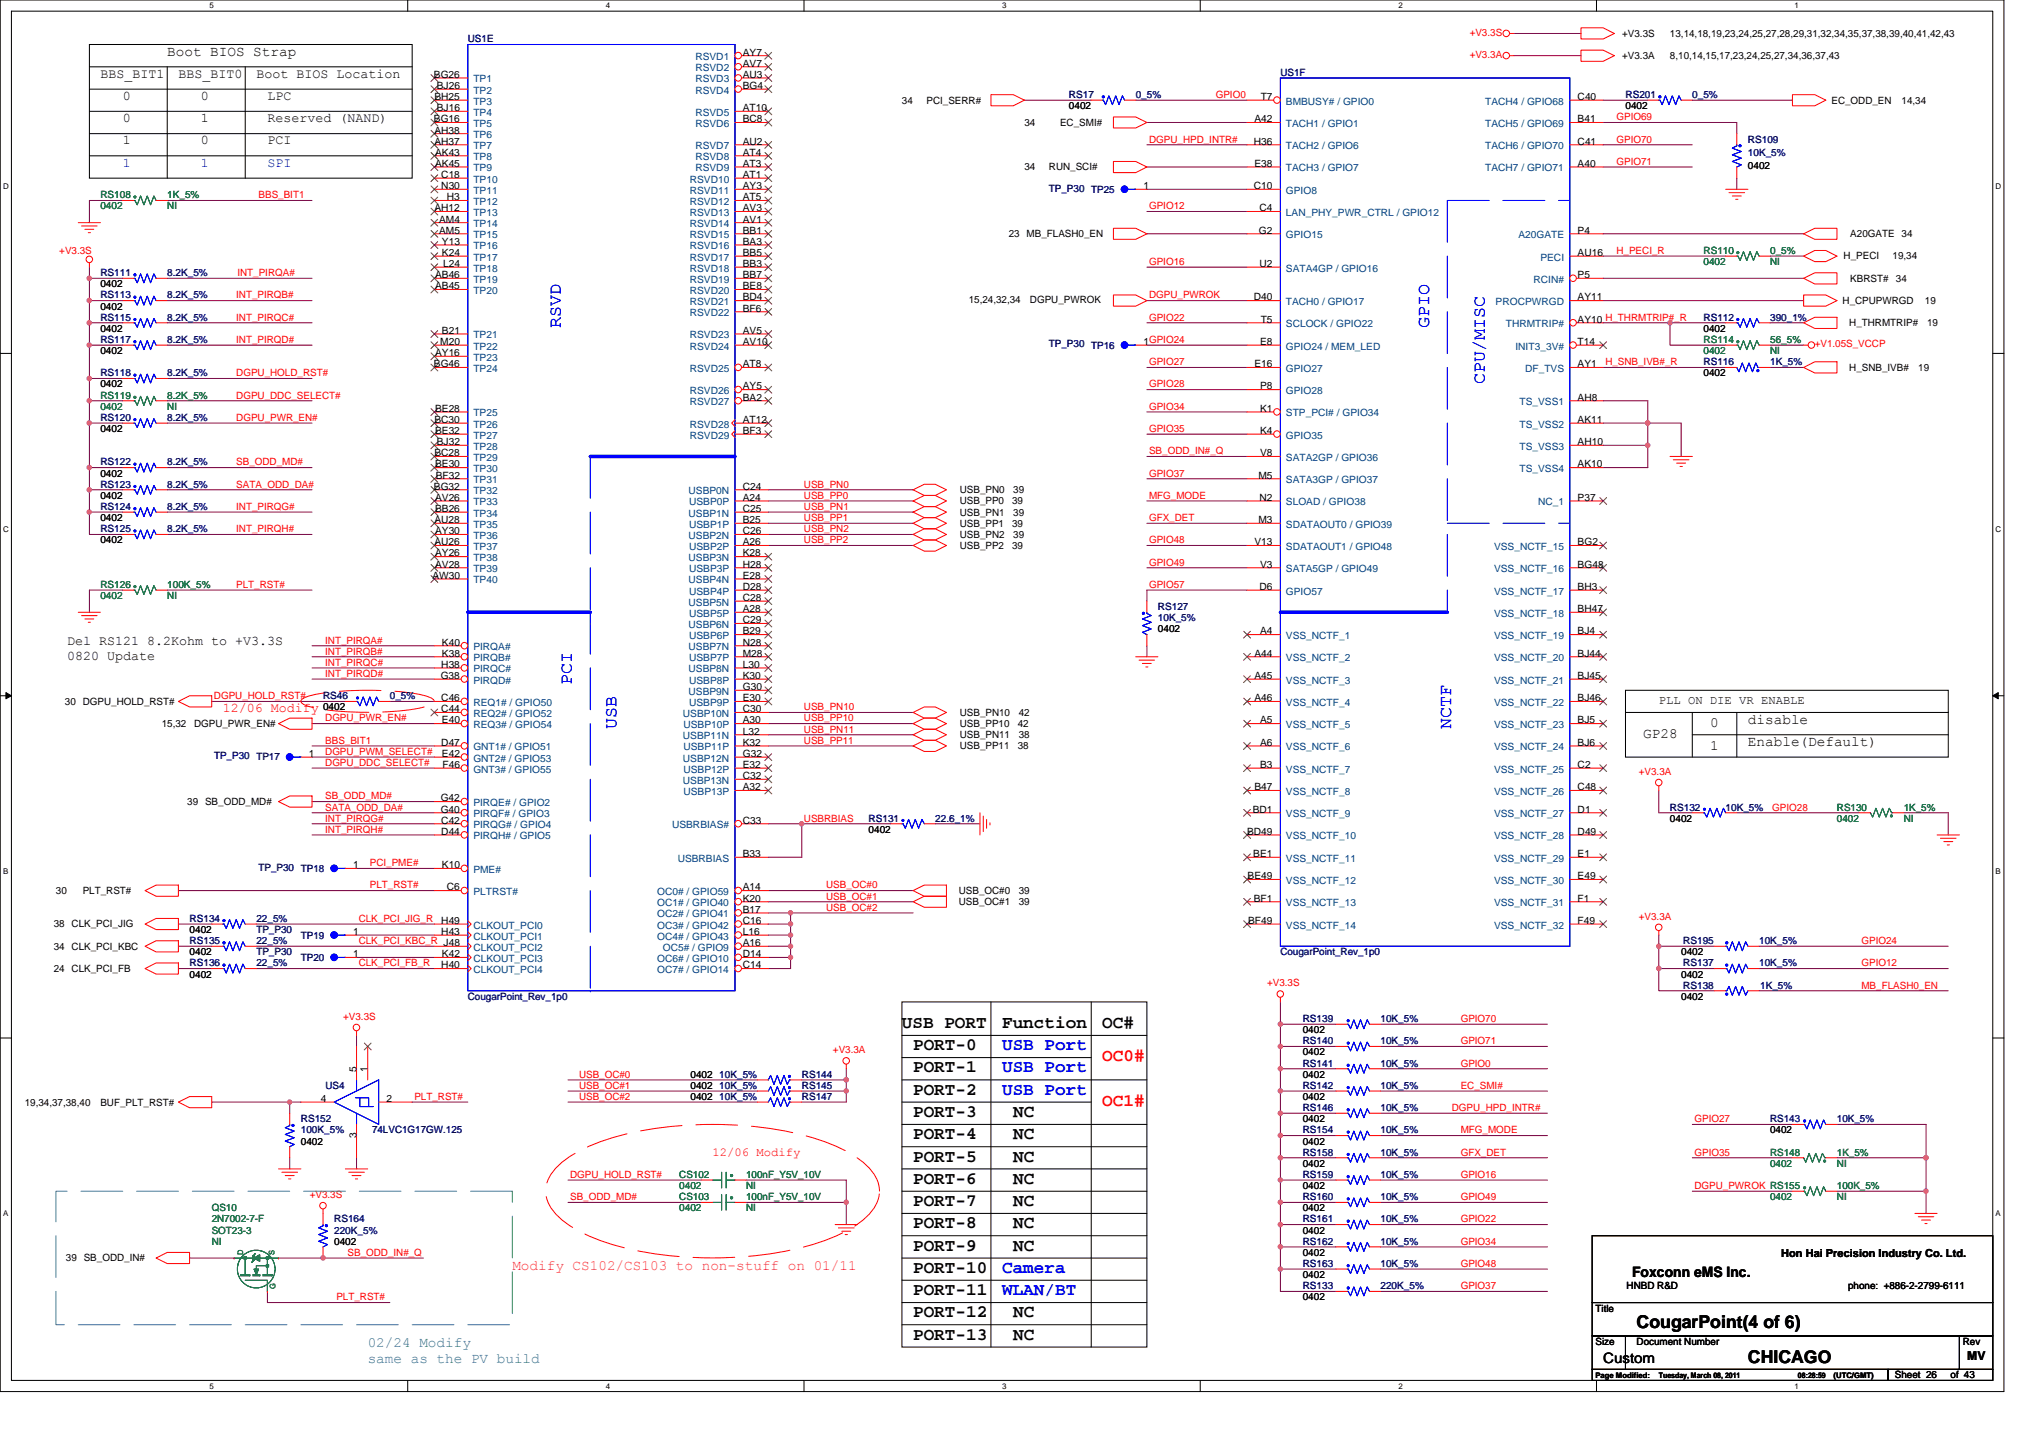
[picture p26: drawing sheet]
<svg xmlns="http://www.w3.org/2000/svg" width="297mm" height="210mm" viewBox="0 0 297 210" stroke-linecap="round" stroke-linejoin="round" font-family="sans-serif">
<defs><g id="words">
<g font-size="2.6" fill="#00f">
<text x="81.9" y="48" transform="rotate(-90 81.9 48)">RSVD</text>
<text x="208.7" y="48" transform="rotate(-90 208.7 48)">GPIO</text>
<text x="216.8" y="56.1" transform="rotate(-90 216.8 56.1)">CPU/MISC</text>
<text x="83.5" y="100" transform="rotate(-90 83.5 100)">PCI</text>
<text x="90" y="106.5" transform="rotate(-90 90 106.5)">USB</text>
<text x="211.9" y="106.5" transform="rotate(-90 211.9 106.5)">NCTF</text>
<text x="146.3" y="153.4">USB Port</text>
<text x="146.3" y="156.6">USB Port</text>
<text x="146.3" y="159.9">USB Port</text>
<text x="146.3" y="185.9">Camera</text>
<text x="146.3" y="189.1">WLAN/BT</text>
</g>
<g font-size="2.6">
<text x="131.7" y="150.1">USB PORT</text>
<text x="133.3" y="153.4">PORT-0</text>
<text x="146.3" y="150.1">Function</text>
<text x="161" y="150.1">OC#</text>
<text x="133.3" y="156.6">PORT-1</text>
<text x="133.3" y="159.9">PORT-2</text>
<text x="133.3" y="163.1">PORT-3</text>
<text x="133.3" y="166.3">PORT-4</text>
<text x="148" y="163.1">NC</text>
<text x="148" y="166.3">NC</text>
<text x="133.3" y="169.6">PORT-5</text>
<text x="133.3" y="172.8">PORT-6</text>
<text x="148" y="169.6">NC</text>
<text x="148" y="172.8">NC</text>
<text x="133.3" y="176.1">PORT-7</text>
<text x="133.3" y="179.3">PORT-8</text>
<text x="148" y="179.3">NC</text>
<text x="148" y="176.1">NC</text>
<text x="133.3" y="182.6">PORT-9</text>
<text x="133.3" y="185.9">PORT-10</text>
<text x="148" y="182.6">NC</text>
<text x="133.3" y="189.1">PORT-11</text>
<text x="133.3" y="192.4">PORT-12</text>
<text x="133.3" y="195.6">PORT-13</text>
<text x="148" y="192.4">NC</text>
<text x="148" y="195.6">NC</text>
<text x="239" y="193.9">CougarPoint(4 of 6)</text>
<text x="255.3" y="199.1">CHICAGO</text>
</g>
<g font-size="2.6" fill="#f00">
<text x="161" y="155">OC0#</text>
<text x="161" y="161.5">OC1#</text>
</g>
<g font-size="2.1">
<text x="24.4" y="8.2">Boot BIOS Strap</text>
<text x="240" y="107.8">GP28</text>
<text x="249.7" y="106.2">0</text>
<text x="255.3" y="105.7">disable</text>
<text x="249.7" y="109.5">1</text>
<text x="255.3" y="109">Enable(Default)</text>
<text x="238.4" y="186.4">Foxconn eMS Inc.</text>
<text x="234.1" y="199.1">Custom</text>
</g>
<text font-size="2.1" fill="#ff0080" x="74.8" y="185.4">Modify CS102/CS103 to non-stuff on 01/11</text>
<g font-size="2.1" fill="#408080">
<text x="53.7" y="196.7">02/24 Modify</text>
<text x="53.7" y="199">same as the PV build</text>
</g>
<g font-size="1.9">
<text x="14.7" y="11.3">BBS_BIT1</text>
<text x="26.1" y="11.3">BBS_BIT0</text>
<text x="37.4" y="11.3">Boot BIOS Location</text>
<text x="17.9" y="14.6">0</text>
<text x="17.9" y="17.8">0</text>
<text x="29.3" y="14.6">0</text>
<text x="29.3" y="17.8">1</text>
<text x="39" y="14.6">LPC</text>
<text x="39" y="17.8">Reserved (NAND)</text>
<text x="17.9" y="21.1">1</text>
<text x="29.3" y="21.1">0</text>
<text x="39" y="21.1">PCI</text>
<text x="9.8" y="94.2">Del RS121 8.2Kohm to +V3.3S</text>
<text x="9.8" y="96.3">0820 Update</text>
</g>
<g font-size="1.9" fill="#00f">
<text x="17.9" y="24.3">1</text>
<text x="29.3" y="24.3">1</text>
<text x="39" y="24.3">SPI</text>
</g>
<text font-size="1.9" fill="#f00" x="32.6" y="104">12/06 Modify</text>
<g font-size="1.8">
<text x="242.2" y="102.8">PLL ON DIE VR ENABLE</text>
<text x="287.3" y="198.5">MV</text>
</g>
<text font-size="1.8" fill="#f00" x="104.1" y="168.8">12/06 Modify</text>
<text font-size="1.6" x="260.1" y="183.6">Hon Hai Precision Industry Co. Ltd.</text>
<g font-size="1.5" fill="#f00">
<text x="214.6" y="5.2">+V3.3S</text>
<text x="214.6" y="8.5">+V3.3A</text>
<text x="177.5" y="14.3">GPIO0</text>
<text x="236.1" y="17.6">GPIO69</text>
<text x="167.8" y="20.8">DGPU_HPD_INTR#</text>
<text x="236.1" y="20.8">GPIO70</text>
<text x="37.8" y="29">BBS_BIT1</text>
<text x="236.1" y="24.1">GPIO71</text>
<text x="167.8" y="30.6">GPIO12</text>
<text x="8.7" y="37.1">+V3.3S</text>
<text x="34.7" y="40.3">INT_PIRQA#</text>
<text x="167.8" y="38.7">GPIO16</text>
<text x="236.1" y="37.1">H_PECI_R</text>
<text x="34.5" y="46.8">INT_PIRQC#</text>
<text x="34.5" y="43.6">INT_PIRQB#</text>
<text x="167.8" y="46.8">GPIO22</text>
<text x="167.8" y="43.6">DGPU_PWROK</text>
<text x="34.5" y="50.1">INT_PIRQD#</text>
<text x="167.8" y="53.3">GPIO27</text>
<text x="234.4" y="53.3">H_SNB_IVB#_R</text>
<text x="265" y="50.7">+V1.05S_VCCP</text>
<text x="34.5" y="58.2">DGPU_DDC_SELECT#</text>
<text x="34.5" y="54.9">DGPU_HOLD_RST#</text>
<text x="167.8" y="56.6">GPIO28</text>
<text x="167.8" y="59.8">GPIO34</text>
<text x="34.5" y="61.5">DGPU_PWR_EN#</text>
<text x="167.8" y="63.1">GPIO35</text>
<text x="34.5" y="68">SB_ODD_MD#</text>
<text x="34.5" y="71.2">SATA_ODD_DA#</text>
<text x="117.4" y="71.2">USB_PN0</text>
<text x="167.8" y="69.6">GPIO37</text>
<text x="167.8" y="66.3">SB_ODD_IN#_Q</text>
<text x="34.5" y="74.5">INT_PIRQG#</text>
<text x="34.5" y="77.7">INT_PIRQH#</text>
<text x="117.4" y="72.8">USB_PP0</text>
<text x="117.4" y="74.5">USB_PN1</text>
<text x="117.4" y="76.1">USB_PP1</text>
<text x="117.4" y="77.7">USB_PN2</text>
<text x="167.8" y="72.8">MFG_MODE</text>
<text x="167.8" y="76.1">GFX_DET</text>
<text x="117.4" y="79.3">USB_PP2</text>
<text x="167.8" y="79.3">GPIO48</text>
<text x="167.8" y="82.6">GPIO49</text>
<text x="34.5" y="85.9">PLT_RST#</text>
<text x="167.8" y="85.9">GPIO57</text>
<text x="47.5" y="94">INT_PIRQA#</text>
<text x="47.5" y="95.6">INT_PIRQB#</text>
<text x="47.5" y="97.2">INT_PIRQC#</text>
<text x="47.5" y="98.8">INT_PIRQD#</text>
<text x="31.2" y="102.1">DGPU_HOLD_RST#</text>
<text x="47.5" y="105.3">DGPU_PWR_EN#</text>
<text x="117.4" y="107">USB_PN11</text>
<text x="117.4" y="103.7">USB_PN10</text>
<text x="117.4" y="105.3">USB_PP10</text>
<text x="47.5" y="111.8">DGPU_DDC_SELECT#</text>
<text x="47.5" y="110.2">DGPU_PWM_SELECT#</text>
<text x="47.5" y="108.6">BBS_BIT1</text>
<text x="117.4" y="108.6">USB_PP11</text>
<text x="239.3" y="113.2">+V3.3A</text>
<text x="47.5" y="118.4">SATA_ODD_DA#</text>
<text x="47.5" y="120">INT_PIRQG#</text>
<text x="47.5" y="116.7">SB_ODD_MD#</text>
<text x="117.4" y="120">USBRBIAS</text>
<text x="258.8" y="118.4">GPIO28</text>
<text x="47.5" y="121.6">INT_PIRQH#</text>
<text x="54" y="126.5">PCI_PME#</text>
<text x="54" y="129.7">PLT_RST#</text>
<text x="120.6" y="131.4">USB_OC#1</text>
<text x="120.6" y="129.7">USB_OC#0</text>
<text x="52.4" y="137.9">CLK_PCI_KBC_R J48</text>
<text x="52.4" y="134.6">CLK_PCI_JIG_R</text>
<text x="120.6" y="133">USB_OC#2</text>
<text x="239.3" y="134.3">+V3.3A</text>
<text x="271.8" y="137.9">GPIO24</text>
<text x="52.4" y="141.1">CLK_PCI_FB_R</text>
<text x="271.8" y="141.1">GPIO12</text>
<text x="50.1" y="148.9">+V3.3S</text>
<text x="185" y="144">+V3.3S</text>
<text x="213.3" y="149.2">GPIO70</text>
<text x="271.8" y="144.4">MB_FLASH0_EN</text>
<text x="121.6" y="153.8">+V3.3A</text>
<text x="213.3" y="152.5">GPIO71</text>
<text x="213.3" y="155.7">GPIO0</text>
<text x="60.5" y="160.6">PLT_RST#</text>
<text x="84.6" y="159">USB_OC#1</text>
<text x="84.6" y="157.4">USB_OC#0</text>
<text x="84.6" y="160.6">USB_OC#2</text>
<text x="213.3" y="159">EC_SMI#</text>
<text x="212" y="162.2">DGPU_HPD_INTR#</text>
<text x="213.3" y="165.5">MFG_MODE</text>
<text x="247.5" y="163.9">GPIO27</text>
<text x="83.3" y="172">DGPU_HOLD_RST#</text>
<text x="213.3" y="172">GPIO16</text>
<text x="213.3" y="168.7">GFX_DET</text>
<text x="247.5" y="168.7">GPIO35</text>
<text x="247.5" y="173.6">DGPU_PWROK RS155</text>
<text x="45.2" y="174.9">+V3.3S</text>
<text x="83.3" y="175.3">SB_ODD_MD#</text>
<text x="213.3" y="175.3">GPIO49</text>
<text x="213.3" y="178.5">GPIO22</text>
<text x="50.8" y="183.4">SB_ODD_IN#_Q</text>
<text x="213.3" y="181.8">GPIO34</text>
<text x="213.3" y="185">GPIO48</text>
<text x="49.1" y="189.9">PLT_RST#</text>
<text x="213.3" y="188.3">GPIO37</text>
</g>
<g font-size="1.5">
<text x="236.9" y="5.4">+V3.3S</text>
<text x="243.9" y="5.4">13,14,18,19,23,24,25,27,28,29,31,32,34,35,37,38,39,40,41,42,43</text>
<text x="63.4" y="11.4">BG26</text>
<text x="108.5" y="8.1">AY7</text>
<text x="108.5" y="9.7">AV7</text>
<text x="108.5" y="11.4">AU3</text>
<text x="236.9" y="8.6">+V3.3A</text>
<text x="243.9" y="8.6">8,10,14,15,17,23,24,25,27,34,36,37,43</text>
<text x="63.4" y="17.9">BG16</text>
<text x="63.5" y="14.6">BH25</text>
<text x="63.8" y="13">BJ26</text>
<text x="63.8" y="16.2">BJ16</text>
<text x="108.5" y="13">BG4</text>
<text x="108.5" y="16.2">AT10</text>
<text x="108.5" y="17.9">BC8</text>
<text x="131.7" y="15.1">34</text>
<text x="135.3" y="15.1">PCI_SERR#</text>
<text x="156.1" y="15.9">0402</text>
<text x="183.2" y="17.9">A42</text>
<text x="184.1" y="14.6">T7</text>
<text x="230.4" y="14.6">C40</text>
<text x="230.4" y="17.9">B41</text>
<text x="237.4" y="15.9">0402</text>
<text x="267.5" y="15.1">EC_ODD_EN</text>
<text x="277.7" y="15.1">14,34</text>
<text x="63.5" y="19.5">AH38</text>
<text x="63.5" y="21.1">AH37</text>
<text x="63.5" y="22.7">AK43</text>
<text x="108.5" y="21.1">AU2</text>
<text x="108.5" y="22.7">AT4</text>
<text x="149.6" y="18.4">34</text>
<text x="154.8" y="18.4">EC_SMI#</text>
<text x="183.1" y="21.1">H36</text>
<text x="230.4" y="21.1">C41</text>
<text x="63.5" y="24.4">AK45</text>
<text x="64.4" y="27.6">N30</text>
<text x="64.4" y="26">C18</text>
<text x="65.3" y="29.3">H3</text>
<text x="108.5" y="24.4">AT3</text>
<text x="108.5" y="26">AT1</text>
<text x="108.5" y="27.6">AY3</text>
<text x="108.5" y="29.3">AT5</text>
<text x="149.6" y="24.9">34</text>
<text x="153.2" y="24.9">RUN_SCI#</text>
<text x="167" y="27.6">1</text>
<text x="183.1" y="27.6">C10</text>
<text x="183.2" y="24.4">E38</text>
<text x="230.4" y="24.4">A40</text>
<text x="255.3" y="24.7">0402</text>
<text x="63.5" y="30.9">AH12</text>
<text x="64.1" y="34.1">AM5</text>
<text x="64.1" y="32.5">AM4</text>
<text x="64.5" y="35.8">Y13</text>
<text x="108.5" y="30.9">AV3</text>
<text x="108.5" y="32.5">AV1</text>
<text x="108.5" y="34.1">BB1</text>
<text x="108.5" y="35.8">BA3</text>
<text x="147.3" y="34.6">23 MB_FLASH0_EN</text>
<text x="183.9" y="34.1">G2</text>
<text x="183.9" y="30.9">C4</text>
<text x="230.4" y="34.1">P4</text>
<text x="270.2" y="34.6">A20GATE 34</text>
<text x="14.7" y="42">0402</text>
<text x="63.5" y="40.6">AB46</text>
<text x="64.5" y="37.4">K24</text>
<text x="64.7" y="39">L24</text>
<text x="108.5" y="37.4">BB5</text>
<text x="108.5" y="39">BB3</text>
<text x="108.5" y="40.6">BB7</text>
<text x="183.9" y="39">U2</text>
<text x="230.4" y="37.4">AU16</text>
<text x="230.4" y="40.6">P5</text>
<text x="269.2" y="37.9">H_PECI</text>
<text x="270.2" y="41.1">KBRST#</text>
<text x="276.4" y="37.9">19,34</text>
<text x="276.9" y="41.1">34</text>
<text x="14.7" y="45.2">0402</text>
<text x="63.5" y="42.2">AB45</text>
<text x="108.5" y="42.2">BE8</text>
<text x="108.5" y="43.9">BD4</text>
<text x="108.5" y="45.5">BF6</text>
<text x="141.5" y="44.2">15,24,32,34</text>
<text x="150.4" y="44.2">DGPU_PWROK</text>
<text x="183.1" y="43.9">D40</text>
<text x="184.1" y="47.1">T5</text>
<text x="230.4" y="43.9">AY11</text>
<text x="230.4" y="47.1">AY10 H_THRMTRIP#_R</text>
<text x="269.1" y="44.4">H_CPUPWRGD</text>
<text x="270.1" y="47.6">H_THRMTRIP#</text>
<text x="281.1" y="44.4">19</text>
<text x="281.4" y="47.6">19</text>
<text x="14.7" y="51.7">0402</text>
<text x="14.7" y="48.5">0402</text>
<text x="63.4" y="53.6">BG46</text>
<text x="63.5" y="52">AY16</text>
<text x="64.3" y="50.4">M20</text>
<text x="64.5" y="48.7">B21</text>
<text x="108.5" y="48.7">AV5</text>
<text x="108.5" y="53.6">AT8</text>
<text x="108.5" y="50.4">AV10</text>
<text x="167" y="50.4">1GPIO24</text>
<text x="183.2" y="53.6">E16</text>
<text x="184" y="50.4">E8</text>
<text x="230.4" y="50.4">T14</text>
<text x="230.4" y="53.6">AY1</text>
<text x="248.8" y="48.5">0402</text>
<text x="14.7" y="56.6">0402</text>
<text x="108.5" y="56.9">AY5</text>
<text x="108.5" y="58.5">BA2</text>
<text x="184" y="56.9">P8</text>
<text x="230.4" y="58.5">AH8</text>
<text x="248.8" y="55">0402</text>
<text x="270.1" y="54.1">H_SNB_IVB#</text>
<text x="280.1" y="54.1">19</text>
<text x="14.7" y="63.1">0402</text>
<text x="63.5" y="61.8">BC30</text>
<text x="63.5" y="60.1">BE28</text>
<text x="63.5" y="63.4">BE32</text>
<text x="63.8" y="65">BJ32</text>
<text x="108.5" y="61.8">AT12</text>
<text x="108.5" y="63.4">BF3</text>
<text x="184" y="60.1">K1</text>
<text x="184" y="63.4">K4</text>
<text x="230.4" y="65">AH10</text>
<text x="230.4" y="61.8">AK11</text>
<text x="14.7" y="69.6">0402</text>
<text x="63.4" y="71.5">BG32</text>
<text x="63.5" y="66.6">BC28</text>
<text x="63.5" y="68.3">BE30</text>
<text x="63.6" y="69.9">BF32</text>
<text x="108.5" y="71.5">C24</text>
<text x="183.8" y="69.9">M5</text>
<text x="184" y="66.6">V8</text>
<text x="230.4" y="68.3">AK10</text>
<text x="14.7" y="76.1">0402</text>
<text x="14.7" y="72.8">0402</text>
<text x="63.5" y="76.4">AU28</text>
<text x="63.5" y="73.1">AV26</text>
<text x="63.5" y="74.8">BB26</text>
<text x="108.5" y="73.1">A24</text>
<text x="108.5" y="76.4">B25</text>
<text x="108.5" y="74.8">C25</text>
<text x="140.2" y="73.7">USB_PP0</text>
<text x="140.2" y="72">USB_PN0</text>
<text x="140.2" y="76.9">USB_PP1</text>
<text x="140.2" y="75.3">USB_PN1</text>
<text x="147.8" y="73.7">39</text>
<text x="147.8" y="76.9">39</text>
<text x="148" y="72">39</text>
<text x="148" y="75.3">39</text>
<text x="183.8" y="76.4">M3</text>
<text x="183.9" y="73.1">N2</text>
<text x="230.4" y="73.1">P37</text>
<text x="14.7" y="79.4">0402</text>
<text x="63.5" y="79.6">AU26</text>
<text x="63.5" y="78">AY30</text>
<text x="63.5" y="81.3">AY26</text>
<text x="63.5" y="82.9">AV28</text>
<text x="108.5" y="79.6">A26</text>
<text x="108.5" y="82.9">H28</text>
<text x="108.5" y="78">C26</text>
<text x="108.5" y="81.3">K28</text>
<text x="140.2" y="80.2">USB_PP2</text>
<text x="140.2" y="78.5">USB_PN2</text>
<text x="147.8" y="80.2">39</text>
<text x="148" y="78.5">39</text>
<text x="183.2" y="79.6">V13</text>
<text x="184" y="82.9">V3</text>
<text x="230.4" y="79.6">BG2</text>
<text x="230.4" y="82.9">BG48</text>
<text x="63.1" y="84.5">AW30</text>
<text x="108.5" y="86.1">D28</text>
<text x="108.5" y="89.4">A28</text>
<text x="108.5" y="84.5">E28</text>
<text x="108.5" y="87.8">C28</text>
<text x="183.9" y="86.1">D6</text>
<text x="230.4" y="86.1">BH3</text>
<text x="230.4" y="89.4">BH47</text>
<text x="64.5" y="94.3">K40</text>
<text x="64.5" y="95.9">K38</text>
<text x="108.5" y="92.6">B29</text>
<text x="108.5" y="95.9">M28</text>
<text x="108.5" y="91">C29</text>
<text x="108.5" y="94.3">N28</text>
<text x="169.1" y="92.4">0402</text>
<text x="183.2" y="95.9">A44</text>
<text x="184" y="92.6">A4</text>
<text x="230.4" y="92.6">BJ4</text>
<text x="230.4" y="95.9">BJ44</text>
<text x="64.4" y="99.1">G38</text>
<text x="64.4" y="97.5">H38</text>
<text x="108.5" y="99.1">K30</text>
<text x="108.5" y="97.5">L30</text>
<text x="108.5" y="100.8">G30</text>
<text x="183.2" y="99.1">A45</text>
<text x="230.4" y="99.1">BJ45</text>
<text x="9.5" y="102.9">30 DGPU_HOLD_RST#</text>
<text x="23.6" y="106.2">15,32</text>
<text x="28.3" y="106.2">DGPU_PWR_EN#</text>
<text x="47.2" y="103.7">0402</text>
<text x="64.4" y="102.4">C46</text>
<text x="64.4" y="104">C44</text>
<text x="64.5" y="105.6">E40</text>
<text x="108.5" y="102.4">E30</text>
<text x="108.5" y="104">C30</text>
<text x="108.5" y="107.3">L32</text>
<text x="108.5" y="105.6">A30</text>
<text x="140.2" y="107.8">USB_PN11</text>
<text x="140.2" y="106.2">USB_PP10</text>
<text x="140.2" y="104.5">USB_PN10</text>
<text x="148.6" y="106.2">42</text>
<text x="148.8" y="107.8">38</text>
<text x="148.8" y="104.5">42</text>
<text x="183.2" y="102.4">A46</text>
<text x="184" y="105.6">A5</text>
<text x="230.4" y="102.4">BJ46</text>
<text x="230.4" y="105.6">BJ5</text>
<text x="45.1" y="110.5">1</text>
<text x="64.4" y="108.9">D47</text>
<text x="64.5" y="110.5">E42</text>
<text x="64.6" y="112.1">F46</text>
<text x="108.5" y="110.5">G32</text>
<text x="108.5" y="113.8">C32</text>
<text x="108.5" y="108.9">K32</text>
<text x="108.5" y="112.1">E32</text>
<text x="140.2" y="109.4">USB_PP11</text>
<text x="148.6" y="109.4">38</text>
<text x="184" y="108.9">A6</text>
<text x="184" y="112.1">B3</text>
<text x="230.4" y="108.9">BJ6</text>
<text x="230.4" y="112.1">C2</text>
<text x="27.3" y="117.5">39 SB_ODD_MD#</text>
<text x="64.4" y="117">G42</text>
<text x="64.4" y="118.7">G40</text>
<text x="108.5" y="115.4">A32</text>
<text x="182.9" y="118.7">BD1</text>
<text x="183.2" y="115.4">B47</text>
<text x="230.4" y="115.4">C48</text>
<text x="230.4" y="118.7">D1</text>
<text x="243.9" y="120">0402</text>
<text x="64.4" y="120.3">C42</text>
<text x="64.4" y="121.9">D44</text>
<text x="108.5" y="120.3">C33</text>
<text x="108.5" y="125.2">B33</text>
<text x="126.8" y="121.6">0402</text>
<text x="182.1" y="121.9">BD49</text>
<text x="183" y="125.2">BE1</text>
<text x="230.4" y="121.9">D49</text>
<text x="230.4" y="125.2">E1</text>
<text x="8.2" y="130.6">30</text>
<text x="12.1" y="130.6">PLT_RST#</text>
<text x="51.6" y="126.8">1</text>
<text x="64.5" y="126.8">K10</text>
<text x="65.3" y="130">C6</text>
<text x="108.5" y="130">A14</text>
<text x="108.5" y="131.7">K20</text>
<text x="140" y="130.6">USB_OC#0</text>
<text x="148.8" y="130.6">39</text>
<text x="182.2" y="128.4">BE49</text>
<text x="183.1" y="131.7">BF1</text>
<text x="230.4" y="128.4">E49</text>
<text x="230.4" y="131.7">F1</text>
<text x="7.8" y="135.4">38 CLK_PCI_JIG</text>
<text x="27.7" y="136.2">0402</text>
<text x="51.6" y="136.5">1</text>
<text x="64.4" y="134.9">H49</text>
<text x="64.4" y="136.5">H43</text>
<text x="108.5" y="133.3">B17</text>
<text x="108.5" y="134.9">C16</text>
<text x="108.5" y="136.5">L16</text>
<text x="140" y="132.2">USB_OC#1</text>
<text x="148.8" y="132.2">39</text>
<text x="182.3" y="134.9">BF49</text>
<text x="230.4" y="134.9">F49</text>
<text x="7.8" y="141.9">24 CLK_PCI_FB</text>
<text x="7.8" y="138.7">34 CLK_PCI_KBC</text>
<text x="27.7" y="139.5">0402</text>
<text x="27.7" y="142.7">0402</text>
<text x="51.6" y="139.8">1</text>
<text x="64.4" y="141.4">H40</text>
<text x="64.5" y="139.8">K42</text>
<text x="108.5" y="138.2">A16</text>
<text x="108.5" y="139.8">D14</text>
<text x="108.5" y="141.4">C14</text>
<text x="245.5" y="139.5">0402</text>
<text x="245.5" y="142.7">0402</text>
<text x="245.5" y="146">0402</text>
<text x="190.2" y="150.9">0402</text>
<text x="190.2" y="154.1">0402</text>
<text x="3.6" y="161.4">19,34,37,38,40</text>
<text x="14.7" y="161.4">BUF_PLT_RST#</text>
<text x="46.8" y="160.9">4</text>
<text x="52" y="156.5" transform="rotate(-90 52 156.5)">5</text>
<text x="53.7" y="156.5" transform="rotate(-90 53.7 156.5)">1</text>
<text x="56.4" y="160.9">2</text>
<text x="100.8" y="159">0402</text>
<text x="100.8" y="160.6">0402</text>
<text x="100.8" y="157.4">0402</text>
<text x="190.2" y="160.6">0402</text>
<text x="190.2" y="157.4">0402</text>
<text x="43.9" y="167.1">0402</text>
<text x="52" y="166.2" transform="rotate(-90 52 166.2)">3</text>
<text x="190.2" y="167.1">0402</text>
<text x="190.2" y="163.9">0402</text>
<text x="258.5" y="165.5">0402</text>
<text x="190.2" y="170.4">0402</text>
<text x="190.2" y="173.6">0402</text>
<text x="190.2" y="176.9">0402</text>
<text x="9.6" y="184.2">39 SB_ODD_IN#</text>
<text x="48.8" y="181.8">0402</text>
<text x="190.2" y="180.1">0402</text>
<text x="190.2" y="183.4">0402</text>
<text x="190.2" y="186.6">0402</text>
<text x="190.2" y="189.9">0402</text>
<text x="233" y="191.5">Title</text>
<text x="237.6" y="188.3">HNBD R&amp;D</text>
<text x="269.9" y="188.3">phone: +886-2-2799-6111</text>
<text x="233" y="196.4">Size</text>
<text x="239" y="196.4">Document Number</text>
<text x="286.6" y="196.4">Rev</text>
<text x="276.7" y="201.3">Sheet 26</text>
<text x="284.9" y="201.3">of 43</text>
</g>
<g font-size="1.5" fill="#000080">
<text x="68.3" y="6.2">US1E</text>
<text x="187" y="11.1">US1F</text>
<text x="156.1" y="14.3">RS17</text>
<text x="165.9" y="14.3">0_5%</text>
<text x="237.4" y="14.3">RS201</text>
<text x="247.1" y="14.3">0_5%</text>
<text x="255.3" y="20.8">RS109</text>
<text x="255.3" y="22.8">10K_5%</text>
<text x="153.2" y="28">TP_P30 TP25</text>
<text x="14.7" y="40.3">RS111</text>
<text x="24.4" y="40.3">8.2K_5%</text>
<text x="14.7" y="46.8">RS115</text>
<text x="14.7" y="43.6">RS113</text>
<text x="24.4" y="46.8">8.2K_5%</text>
<text x="24.4" y="43.6">8.2K_5%</text>
<text x="248.8" y="46.8">RS112</text>
<text x="258.5" y="46.8">390_1%</text>
<text x="14.7" y="50.1">RS117</text>
<text x="24.4" y="50.1">8.2K_5%</text>
<text x="153.2" y="50.7">TP_P30 TP16</text>
<text x="248.8" y="53.3">RS116</text>
<text x="258.5" y="53.3">1K_5%</text>
<text x="14.7" y="55">RS118</text>
<text x="24.4" y="55">8.2K_5%</text>
<text x="14.7" y="61.5">RS120</text>
<text x="24.4" y="61.5">8.2K_5%</text>
<text x="14.7" y="71.2">RS123</text>
<text x="14.7" y="68">RS122</text>
<text x="24.4" y="71.2">8.2K_5%</text>
<text x="24.4" y="68">8.2K_5%</text>
<text x="14.7" y="74.5">RS124</text>
<text x="14.7" y="77.7">RS125</text>
<text x="24.4" y="74.5">8.2K_5%</text>
<text x="24.4" y="77.7">8.2K_5%</text>
<text x="169.1" y="89.1">RS127</text>
<text x="169.1" y="90.7">10K_5%</text>
<text x="47.2" y="102.1">RS46</text>
<text x="56.9" y="102.1">0_5%</text>
<text x="31.3" y="110.9">TP_P30 TP17</text>
<text x="126.8" y="120">RS131</text>
<text x="136.6" y="120">22.6_1%</text>
<text x="243.9" y="118.4">RS132</text>
<text x="252" y="118.4">10K_5%</text>
<text x="37.8" y="127.1">TP_P30 TP18</text>
<text x="27.7" y="137.9">RS135</text>
<text x="27.7" y="134.6">RS134</text>
<text x="37.4" y="137.9">22_5%</text>
<text x="37.4" y="134.6">22_5%</text>
<text x="37.4" y="136.2">TP_P30</text>
<text x="43.9" y="137.1">TP19</text>
<text x="245.8" y="137.9">RS195</text>
<text x="256.9" y="137.9">10K_5%</text>
<text x="27.7" y="141.1">RS136</text>
<text x="37.4" y="141.1">22_5%</text>
<text x="37.4" y="139.5">TP_P30</text>
<text x="43.9" y="140.3">TP20</text>
<text x="187" y="139.5">CougarPoint_Rev_1p0</text>
<text x="245.8" y="141.1">RS137</text>
<text x="256.9" y="141.1">10K_5%</text>
<text x="68.3" y="146">CougarPoint_Rev_1p0</text>
<text x="190.2" y="149.2">RS139</text>
<text x="201.6" y="149.2">10K_5%</text>
<text x="245.8" y="144.4">RS138</text>
<text x="257" y="144.4">1K_5%</text>
<text x="190.2" y="152.5">RS140</text>
<text x="190.2" y="155.7">RS141</text>
<text x="201.6" y="152.5">10K_5%</text>
<text x="201.6" y="155.7">10K_5%</text>
<text x="47.5" y="159">US4</text>
<text x="105" y="159">10K_5%</text>
<text x="105" y="160.6">10K_5%</text>
<text x="105" y="157.4">10K_5%</text>
<text x="117.1" y="159">RS145</text>
<text x="117.1" y="160.6">RS147</text>
<text x="117.1" y="157.4">RS144</text>
<text x="190.2" y="159">RS142</text>
<text x="201.6" y="159">10K_5%</text>
<text x="43.9" y="163.9">RS152</text>
<text x="43.9" y="165.5">100K_5%</text>
<text x="54.3" y="165.5">74LVC1G17GW.125</text>
<text x="190.2" y="165.5">RS154</text>
<text x="190.2" y="162.2">RS146</text>
<text x="201.6" y="165.5">10K_5%</text>
<text x="201.6" y="162.2">10K_5%</text>
<text x="258.5" y="163.9">RS143</text>
<text x="268.3" y="163.9">10K_5%</text>
<text x="190.2" y="168.8">RS158</text>
<text x="190.2" y="172">RS159</text>
<text x="201.6" y="168.8">10K_5%</text>
<text x="201.6" y="172">10K_5%</text>
<text x="48.8" y="178.5">RS164</text>
<text x="190.2" y="178.5">RS161</text>
<text x="190.2" y="175.3">RS160</text>
<text x="201.6" y="178.5">10K_5%</text>
<text x="201.6" y="175.3">10K_5%</text>
<text x="48.8" y="180.1">220K_5%</text>
<text x="190.2" y="185">RS163</text>
<text x="190.2" y="181.8">RS162</text>
<text x="201.6" y="185">10K_5%</text>
<text x="201.6" y="181.8">10K_5%</text>
<text x="190.2" y="188.3">RS133</text>
<text x="201.6" y="188.3">220K_5%</text>
</g>
<g font-size="1.5" fill="#004080">
<text x="101.6" y="8.8">RSVD1</text>
<text x="101.6" y="10.4">RSVD2</text>
<text x="69.1" y="12">TP1</text>
<text x="69.1" y="13.7">TP2</text>
<text x="69.1" y="15.3">TP3</text>
<text x="69.1" y="16.9">TP4</text>
<text x="101.6" y="12">RSVD3</text>
<text x="101.6" y="13.7">RSVD4</text>
<text x="101.6" y="16.9">RSVD5</text>
<text x="187.8" y="15.3">BMBUSY# / GPIO0</text>
<text x="216.9" y="15.3">TACH4 / GPIO68</text>
<text x="69.1" y="20.2">TP6</text>
<text x="69.1" y="21.8">TP7</text>
<text x="69.1" y="23.4">TP8</text>
<text x="69.1" y="18.5">TP5</text>
<text x="101.6" y="18.5">RSVD6</text>
<text x="101.6" y="21.8">RSVD7</text>
<text x="101.6" y="23.4">RSVD8</text>
<text x="187.8" y="21.8">TACH2 / GPIO6</text>
<text x="187.8" y="18.5">TACH1 / GPIO1</text>
<text x="216.9" y="21.8">TACH6 / GPIO70</text>
<text x="216.9" y="18.5">TACH5 / GPIO69</text>
<text x="69.1" y="25">TP9</text>
<text x="69.1" y="29.9">TP12</text>
<text x="69.1" y="28.3">TP11</text>
<text x="69.1" y="26.7">TP10</text>
<text x="100.7" y="26.7">RSVD10</text>
<text x="100.7" y="28.3">RSVD11</text>
<text x="100.7" y="29.9">RSVD12</text>
<text x="101.6" y="25">RSVD9</text>
<text x="187.8" y="25">TACH3 / GPIO7</text>
<text x="187.8" y="28.3">GPIO8</text>
<text x="216.9" y="25">TACH7 / GPIO71</text>
<text x="69.1" y="34.8">TP15</text>
<text x="69.1" y="33.2">TP14</text>
<text x="69.1" y="31.5">TP13</text>
<text x="100.7" y="31.5">RSVD13</text>
<text x="100.7" y="33.2">RSVD14</text>
<text x="100.7" y="34.8">RSVD15</text>
<text x="187.8" y="31.5">LAN_PHY_PWR_CTRL / GPIO12</text>
<text x="187.8" y="34.8">GPIO15</text>
<text x="221.7" y="34.8">A20GATE</text>
<text x="69.1" y="36.4">TP16</text>
<text x="69.1" y="38.1">TP17</text>
<text x="69.1" y="39.7">TP18</text>
<text x="69.1" y="41.3">TP19</text>
<text x="100.7" y="38.1">RSVD17</text>
<text x="100.7" y="39.7">RSVD18</text>
<text x="100.7" y="41.3">RSVD19</text>
<text x="100.7" y="36.4">RSVD16</text>
<text x="187.8" y="39.7">SATA4GP / GPIO16</text>
<text x="224" y="41.3">RCIN#</text>
<text x="225" y="38.1">PECI</text>
<text x="69.1" y="42.9">TP20</text>
<text x="100.7" y="42.9">RSVD20</text>
<text x="100.7" y="44.6">RSVD21</text>
<text x="100.7" y="46.2">RSVD22</text>
<text x="187.8" y="44.6">TACH0 / GPIO17</text>
<text x="187.8" y="47.8">SCLOCK / GPIO22</text>
<text x="218.4" y="44.6">PROCPWRGD</text>
<text x="219.9" y="47.8">THRMTRIP#</text>
<text x="69.1" y="49.4">TP21</text>
<text x="69.1" y="51.1">TP22</text>
<text x="69.1" y="52.7">TP23</text>
<text x="100.7" y="49.4">RSVD23</text>
<text x="100.7" y="51.1">RSVD24</text>
<text x="187.8" y="51.1">GPIO24 / MEM_LED</text>
<text x="221.3" y="51.1">INIT3_3V#</text>
<text x="69.1" y="54.3">TP24</text>
<text x="100.7" y="54.3">RSVD25</text>
<text x="100.7" y="57.6">RSVD26</text>
<text x="100.7" y="59.2">RSVD27</text>
<text x="187.8" y="54.3">GPIO27</text>
<text x="187.8" y="57.6">GPIO28</text>
<text x="221.9" y="59.2">TS_VSS1</text>
<text x="222.7" y="54.3">DF_TVS</text>
<text x="69.1" y="60.8">TP25</text>
<text x="69.1" y="62.4">TP26</text>
<text x="69.1" y="64.1">TP27</text>
<text x="69.1" y="65.7">TP28</text>
<text x="100.7" y="62.4">RSVD28</text>
<text x="100.7" y="64.1">RSVD29</text>
<text x="187.8" y="60.8">STP_PCI# / GPIO34</text>
<text x="187.8" y="64.1">GPIO35</text>
<text x="221.9" y="65.7">TS_VSS3</text>
<text x="221.9" y="62.4">TS_VSS2</text>
<text x="69.1" y="67.3">TP29</text>
<text x="69.1" y="68.9">TP30</text>
<text x="69.1" y="70.6">TP31</text>
<text x="187.8" y="70.6">SATA3GP / GPIO37</text>
<text x="187.8" y="67.3">SATA2GP / GPIO36</text>
<text x="221.9" y="68.9">TS_VSS4</text>
<text x="69.1" y="72.2">TP32</text>
<text x="69.1" y="73.8">TP33</text>
<text x="69.1" y="75.4">TP34</text>
<text x="69.1" y="77.1">TP35</text>
<text x="100.6" y="72.2">USBP0N</text>
<text x="100.6" y="75.4">USBP1N</text>
<text x="100.6" y="73.8">USBP0P</text>
<text x="100.6" y="77.1">USBP1P</text>
<text x="187.8" y="73.8">SLOAD / GPIO38</text>
<text x="187.8" y="77.1">SDATAOUT0 / GPIO39</text>
<text x="224.6" y="73.8">NC_1</text>
<text x="69.1" y="78.7">TP36</text>
<text x="69.1" y="80.3">TP37</text>
<text x="69.1" y="81.9">TP38</text>
<text x="69.1" y="83.6">TP39</text>
<text x="100.6" y="78.7">USBP2N</text>
<text x="100.6" y="81.9">USBP3N</text>
<text x="100.6" y="80.3">USBP2P</text>
<text x="100.6" y="83.6">USBP3P</text>
<text x="187.8" y="83.6">SATA5GP / GPIO49</text>
<text x="187.8" y="80.3">SDATAOUT1 / GPIO48</text>
<text x="218.2" y="80.3">VSS_NCTF_15</text>
<text x="218.2" y="83.6">VSS_NCTF_16</text>
<text x="69.1" y="85.2">TP40</text>
<text x="100.6" y="85.2">USBP4N</text>
<text x="100.6" y="88.4">USBP5N</text>
<text x="100.6" y="86.8">USBP4P</text>
<text x="187.8" y="86.8">GPIO57</text>
<text x="218.2" y="86.8">VSS_NCTF_17</text>
<text x="69.1" y="95">PIRQA#</text>
<text x="100.6" y="91.7">USBP6N</text>
<text x="100.6" y="95">USBP7N</text>
<text x="100.6" y="90.1">USBP5P</text>
<text x="100.6" y="93.3">USBP6P</text>
<text x="187.8" y="93.3">VSS_NCTF_1</text>
<text x="218.2" y="90.1">VSS_NCTF_18</text>
<text x="218.2" y="93.3">VSS_NCTF_19</text>
<text x="69.1" y="96.6">PIRQB#</text>
<text x="69.1" y="98.2">PIRQC#</text>
<text x="69.1" y="99.8">PIRQD#</text>
<text x="100.6" y="98.2">USBP8N</text>
<text x="100.6" y="101.5">USBP9N</text>
<text x="100.6" y="96.6">USBP7P</text>
<text x="100.6" y="99.8">USBP8P</text>
<text x="187.8" y="96.6">VSS_NCTF_2</text>
<text x="187.8" y="99.8">VSS_NCTF_3</text>
<text x="218.2" y="96.6">VSS_NCTF_20</text>
<text x="218.2" y="99.8">VSS_NCTF_21</text>
<text x="69.1" y="103.1">REQ1# / GPIO50</text>
<text x="69.1" y="104.7">REQ2# / GPIO52</text>
<text x="69.1" y="106.3">REQ3# / GPIO54</text>
<text x="99.7" y="104.7">USBP10N</text>
<text x="99.7" y="107.9">USBP11N</text>
<text x="99.8" y="106.3">USBP10P</text>
<text x="100.6" y="103.1">USBP9P</text>
<text x="187.8" y="103.1">VSS_NCTF_4</text>
<text x="187.8" y="106.3">VSS_NCTF_5</text>
<text x="218.2" y="103.1">VSS_NCTF_22</text>
<text x="218.2" y="106.3">VSS_NCTF_23</text>
<text x="69.1" y="109.6">GNT1# / GPIO51</text>
<text x="69.1" y="111.2">GNT2# / GPIO53</text>
<text x="69.1" y="112.8">GNT3# / GPIO55</text>
<text x="99.7" y="111.2">USBP12N</text>
<text x="99.8" y="109.6">USBP11P</text>
<text x="99.8" y="112.8">USBP12P</text>
<text x="187.8" y="109.6">VSS_NCTF_6</text>
<text x="187.8" y="112.8">VSS_NCTF_7</text>
<text x="218.2" y="109.6">VSS_NCTF_24</text>
<text x="218.2" y="112.8">VSS_NCTF_25</text>
<text x="69.1" y="117.7">PIRQE# / GPIO2</text>
<text x="69.1" y="119.3">PIRQF# / GPIO3</text>
<text x="99.7" y="114.4">USBP13N</text>
<text x="99.8" y="116.1">USBP13P</text>
<text x="187.8" y="116.1">VSS_NCTF_8</text>
<text x="187.8" y="119.3">VSS_NCTF_9</text>
<text x="218.2" y="116.1">VSS_NCTF_26</text>
<text x="218.2" y="119.3">VSS_NCTF_27</text>
<text x="69.1" y="120.9">PIRQG# / GPIO4</text>
<text x="69.1" y="122.6">PIRQH# / GPIO5</text>
<text x="98.1" y="120.9">USBRBIAS#</text>
<text x="99" y="125.8">USBRBIAS</text>
<text x="187.8" y="122.6">VSS_NCTF_10</text>
<text x="187.8" y="125.8">VSS_NCTF_11</text>
<text x="218.2" y="122.6">VSS_NCTF_28</text>
<text x="218.2" y="125.8">VSS_NCTF_29</text>
<text x="69.1" y="127.5">PME#</text>
<text x="69.1" y="130.7">PLTRST#</text>
<text x="96" y="130.7">OC0# / GPIO59</text>
<text x="187.8" y="129.1">VSS_NCTF_12</text>
<text x="218.2" y="129.1">VSS_NCTF_30</text>
<text x="69.1" y="135.6">CLKOUT_PCI0</text>
<text x="69.1" y="137.2">CLKOUT_PCI1</text>
<text x="96" y="132.3">OC1# / GPIO40</text>
<text x="96" y="134">OC2# / GPIO41</text>
<text x="96" y="135.6">OC3# / GPIO42</text>
<text x="96" y="137.2">OC4# / GPIO43</text>
<text x="187.8" y="132.3">VSS_NCTF_13</text>
<text x="187.8" y="135.6">VSS_NCTF_14</text>
<text x="218.2" y="135.6">VSS_NCTF_32</text>
<text x="218.2" y="132.3">VSS_NCTF_31</text>
<text x="69.1" y="138.8">CLKOUT_PCI2</text>
<text x="69.1" y="142.1">CLKOUT_PCI4</text>
<text x="69.1" y="140.5">CLKOUT_PCI3</text>
<text x="96" y="140.5">OC6# / GPIO10</text>
<text x="96" y="142.1">OC7# / GPIO14</text>
<text x="96.8" y="138.8">OC5# / GPIO9</text>
</g>
<g font-size="1.5" fill="#008000">
<text x="14.7" y="29">RS108</text>
<text x="24.4" y="29">1K_5%</text>
<text x="14.7" y="30.6">0402</text>
<text x="24.4" y="30.6">NI</text>
<text x="248.8" y="37.1">RS110</text>
<text x="248.8" y="38.7">0402</text>
<text x="258.5" y="37.1">0_5%</text>
<text x="258.5" y="38.7">NI</text>
<text x="248.8" y="50.1">RS114</text>
<text x="248.8" y="51.7">0402</text>
<text x="258.5" y="50.1">56_5%</text>
<text x="258.5" y="51.7">NI</text>
<text x="14.7" y="58.2">RS119</text>
<text x="14.7" y="59.8">0402</text>
<text x="24.4" y="58.2">8.2K_5%</text>
<text x="24.4" y="59.8">NI</text>
<text x="14.7" y="85.9">RS126</text>
<text x="14.7" y="87.5">0402</text>
<text x="24.4" y="85.9">100K_5%</text>
<text x="24.4" y="87.5">NI</text>
<text x="268.3" y="118.4">RS130</text>
<text x="268.3" y="120">0402</text>
<text x="278" y="118.4">1K_5%</text>
<text x="278" y="120">NI</text>
<text x="99.2" y="172">CS102</text>
<text x="99.2" y="173.6">0402</text>
<text x="109" y="172">100nF_Y5V_10V</text>
<text x="109" y="173.6">NI</text>
<text x="258.5" y="168.8">RS148</text>
<text x="258.5" y="170.4">0402</text>
<text x="268.3" y="168.8">1K_5%</text>
<text x="268.3" y="170.4">NI</text>
<text x="268.3" y="173.6">100K_5%</text>
<text x="30.9" y="176.9">QS10</text>
<text x="30.9" y="178.5">2N7002-7-F</text>
<text x="99.2" y="175.3">CS103</text>
<text x="99.2" y="176.9">0402</text>
<text x="109" y="175.3">100nF_Y5V_10V</text>
<text x="109" y="176.9">NI</text>
<text x="258.5" y="175.3">0402</text>
<text x="268.3" y="175.3">NI</text>
<text x="30.9" y="180.1">SOT23-3</text>
<text x="30.9" y="181.8">NI</text>
</g>
<g font-size="1.2">
<text x="30.6" y="1.2">5</text>
<text x="88.5" y="1.2">4</text>
<text x="146.3" y="1.2">3</text>
<text x="204.2" y="1.2">2</text>
<text x="262.1" y="1.2">1</text>
<text x=".5" y="27.6">D</text>
<text x="291.4" y="27.6">D</text>
<text x=".5" y="77.6">C</text>
<text x="291.4" y="77.6">C</text>
<text x=".5" y="127.6">B</text>
<text x="291.4" y="127.6">B</text>
<text x=".5" y="177.6">A</text>
<text x="291.4" y="177.6">A</text>
<text x="30.6" y="202.8">5</text>
<text x="88.5" y="202.8">4</text>
<text x="146.3" y="202.8">3</text>
<text x="204.2" y="202.8">2</text>
<text x="262.1" y="202.8">1</text>
</g>
<g font-size="1.1" fill="#008000">
<text x="35.5" y="183.2" transform="rotate(-90 35.5 183.2)">D</text>
<text x="40.1" y="183.2" transform="rotate(-90 40.1 183.2)">S</text>
<text x="40.3" y="188.3" transform="rotate(-90 40.3 188.3)">G</text>
</g>
<g font-size="1.1">
<text x="233" y="201.1">Page Modified:</text>
<text x="242.2" y="201.1">Tuesday, March 08, 2011</text>
<text x="262.6" y="201.1">08:28:59</text>
<text x="267.8" y="201.1">(UTC/GMT)</text>
</g>
</g></defs>
<path d="M0 0h292.6v203.2h-292.6zM1.7 1.6h289.3v200h-289.3z" fill="none" stroke="#000" stroke-width=".15"/>
<g fill="#fff">
<path d="M30.6 .2h.6v1.3h-.6z"/>
<path d="M30.6 201.8h.6v1.3h-.6z"/>
</g>
<path d="M59.5 0v1.6M59.5 201.6v1.6" fill="none" stroke="#000" stroke-width=".15"/>
<g fill="#fff">
<path d="M88.5 .2h.6v1.3h-.6z"/>
<path d="M88.5 201.8h.6v1.3h-.6z"/>
</g>
<path d="M117.4 0v1.6M117.4 201.6v1.6" fill="none" stroke="#000" stroke-width=".15"/>
<g fill="#fff">
<path d="M146.3 .2h.7v1.3h-.7z"/>
<path d="M146.3 201.8h.7v1.3h-.7z"/>
</g>
<path d="M175.3 0v1.6M175.3 201.6v1.6" fill="none" stroke="#000" stroke-width=".15"/>
<g fill="#fff">
<path d="M204.2 .2h.6v1.3h-.6z"/>
<path d="M204.2 201.8h.6v1.3h-.6z"/>
</g>
<path d="M233.1 0v1.6M233.1 201.6v1.6" fill="none" stroke="#000" stroke-width=".15"/>
<g fill="#fff">
<path d="M262.1 .2h.6v1.3h-.6z"/>
<path d="M262.1 201.8h.6v1.3h-.6z"/>
<path d="M.5 26.6h.8v1.3h-.8z"/>
<path d="M291.4 26.6h.9v1.3h-.9z"/>
<path d="M.5 76.6h.8v1.3h-.8z"/>
<path d="M291.4 76.6h.9v1.3h-.9z"/>
</g>
<path d="M0 51.6h1.7M291 51.6h1.6" fill="none" stroke="#000" stroke-width=".15"/>
<g fill="#fff">
<path d="M.5 126.6h.7v1.3h-.7z"/>
<path d="M291.4 126.6h.8v1.3h-.8z"/>
</g>
<path d="M0 101.6h1.7M291 101.6h1.6" fill="none" stroke="#000" stroke-width=".15"/>
<path d="M.9 101.1l.8 .5-.8 .4zM291 101.6l.8-.5v.9z" fill="#000" stroke="#000" stroke-width=".15"/>
<g fill="#fff">
<path d="M.5 176.6h.7v1.2h-.7z"/>
<path d="M291.4 176.6h.8v1.2h-.8z"/>
</g>
<g fill="none" stroke="#000" stroke-width=".15">
<path d="M13.1 6.5h47.1v19.5h-47.1zM13.1 9.8h47.1M13.1 13h47.1M13.1 16.3h47.1M13.1 19.5h47.1M24.4 9.8v16.2M35.8 9.8v16.2M13.1 22.8h47.1M237.4 100.8h47.1v9.8h-47.1zM237.4 104h47.1M247.1 104v6.6M247.1 107.3h37.4"/>
<path d="M253.6 104v6.6M0 151.6h1.7M131.7 146.3h35.8v50.4h-35.8zM131.7 151.2h35.8M131.7 154.4h27.7M131.7 157.7h35.8M144.7 146.3v50.4M159.4 146.3v50.4M291 151.6h1.6M131.7 160.9h27.7M131.7 164.2h35.8M131.7 167.4h35.8"/>
<path d="M131.7 170.7h35.8M131.7 173.9h35.8M131.7 177.2h35.8M131.7 193.4h35.8M131.7 190.2h35.8M131.7 186.9h35.8M131.7 183.7h35.8M131.7 180.4h35.8M232.5 200h43.2v1.6h-43.2zM232.5 195.1h4.9v4.9h-4.9zM232.5 180.4h58.5v9.8h-58.5zM232.5 190.2h58.5v4.9h-58.5z"/>
<path d="M237.4 195.1h48.7v4.9h-48.7zM275.7 200h15.3v1.6h-15.3zM286.1 195.1h4.9v4.9h-4.9z"/>
</g>
<g fill="none" stroke="#800040" stroke-width=".15">
<path d="M149.6 14.6h9.8M165.9 14.6h16.2M167.5 17.9h14.6M221.1 8.1h9.8M221.1 4.9h9.8M234.1 14.6h6.5M234.1 17.9h19.5v1.6M247.1 14.6h14.7M13.1 39v1.6M17.9 29.3h-4.8v3.2M24.4 29.3h21.2M167.5 27.6h14.6"/>
<path d="M167.5 21.1h14.6M167.5 30.9h14.6M167.5 24.4h14.6M167.5 34.1h14.6M167.5 39h14.6M234.1 37.4h17.9M234.1 34.1h29.3M234.1 21.1h13M234.1 24.4h13M253.6 26v1.6M258.5 37.4h4.9M13.1 47.1h4.8"/>
<path d="M13.1 43.9h4.8M13.1 50.4h4.8M13.1 40.6h4.8M13.1 40.6v3.3M13.1 43.9v3.2M13.1 47.1v3.3M13.1 58.5h4.8M13.1 55.3h4.8M13.1 50.4v4.9M13.1 58.5v3.3M13.1 55.3v3.2M24.4 47.1h21.2"/>
<path d="M24.4 43.9h21.2M24.4 50.4h21.2M24.4 40.6h21.2M24.4 58.5h21.2M24.4 55.3h21.2M167.5 50.4h14.6M167.5 56.9h14.6M167.5 47.1h14.6M167.5 43.9h14.6M167.5 53.7h14.6M234.1 40.6h29.3M234.1 43.9h29.3"/>
<path d="M234.1 58.5h6.5v3.3M234.1 47.1h9.8v3.3h8.1M234.1 53.7h17.9M243.9 47.1h8.1M258.5 47.1h4.9M258.5 53.7h4.9M258.5 50.4h4.9M13.1 61.8v6.5M13.1 68.3h4.8M13.1 71.5h4.8M13.1 74.8h4.8M13.1 61.8h4.8"/>
<path d="M13.1 74.8v3.2h4.8M13.1 68.3v3.2M13.1 71.5v3.3M24.4 61.8h21.2M24.4 68.3h21.2M24.4 74.8h21.2M24.4 71.5h21.2M24.4 78h21.2M112.2 73.2h21.1M112.2 71.5h21.1M112.2 74.8h21.1M112.2 76.4h21.1"/>
<path d="M112.2 78h21.1M112.2 79.7h21.1M167.5 73.2h14.6M167.5 76.4h14.6M167.5 79.7h14.6M167.5 69.9h14.6M167.5 60.2h14.6M167.5 63.4h14.6M167.5 66.7h14.6M234.1 61.8h6.5M234.1 65h6.5M240.6 65v3.3h-6.5"/>
<path d="M240.6 61.8v3.2M240.6 61.8h4.9v4.9M17.9 86.2h-4.8v3.2M24.4 86.2h21.2M45.6 97.5h17.8M45.6 99.2h17.8M45.6 94.3h17.8M45.6 95.9h17.8M167.5 82.9h14.6M167.5 94.3v1.6M182.1 86.2h-14.6v1.6M30.9 102.4h19.5"/>
<path d="M45.6 112.2h17.8M45.6 110.6h17.8M45.6 108.9h17.8M45.6 118.7h17.8M45.6 117.1h17.8M45.6 105.7h17.8M56.9 102.4h6.5M112.2 107.3h21.1M112.2 108.9h21.1M112.2 104h21.1M112.2 105.7h21.1M242.2 115.4v3.3h4.9"/>
<path d="M253.6 118.7h17.9M278 118.7h6.5v3.2M26.1 134.9h4.8M26.1 138.2h4.8M26.1 130h37.3M37.4 138.2h26M37.4 134.9h26M45.6 120.3h17.8M45.6 121.9h17.8M52.1 126.8h11.3M52.1 139.8h11.3M52.1 136.5h11.3"/>
<path d="M112.2 133.3h3.3M112.2 120.3h4.9M112.2 131.7h21.1M112.2 130h21.1M112.2 134.9h3.3M112.2 138.2h3.3M112.2 139.8h3.3M112.2 136.5h3.3M115.5 139.8v1.6h-3.3M115.5 136.5v1.7M115.5 133.3v1.6M115.5 138.2v1.6"/>
<path d="M115.5 134.9v1.6M115.5 133.3h17.8M117.1 120.3h13M117.1 120.3v4.9h-4.9M136.6 120.3h6.5M242.2 138.2v3.2M242.2 136.5v1.7M242.2 138.2h8.2M256.9 138.2h27.6M26.1 141.4h4.8M37.4 141.4h26M52.1 151.2v1.6"/>
<path d="M82.9 159.3h27.7M82.9 157.7h27.7M117.1 159.3h6.5M117.1 157.7h6.5M123.6 156.1v1.6M123.6 159.3v1.6h-6.5M123.6 157.7v1.6M187 152.8v3.3h8.1M187 149.6v3.2h8.1M187 146.3v3.3h8.1M187 159.3h8.1M187 159.3v3.3"/>
<path d="M187 156.1v3.2M201.6 159.3h24.4M201.6 152.8h24.4M201.6 149.6h24.4M201.6 156.1h24.4M242.2 141.4h8.2M242.2 141.4v3.3h8.2M256.9 144.7h27.6M256.9 141.4h27.6M30.9 160.9h11.4M42.3 160.9v1.7M42.3 169.1v1.6"/>
<path d="M42.3 160.9h1.6M52.1 169.1v1.6M60.2 160.9h8.1M82.9 175.6h19.6M82.9 172.3h19.6M82.9 160.9h27.7M109 172.3h14.6v3.3M109 175.6h14.6M123.6 175.6v3.2M187 172.3h8.1M187 175.6h8.1M187 178.8h8.1"/>
<path d="M187 178.8v3.3h8.1M187 169.1h8.1M187 162.6h8.1M187 165.8h8.1M187 169.1v3.2M187 165.8v3.3M187 172.3v3.3M187 175.6v3.2M187 162.6v3.2M201.6 175.6h24.4M201.6 178.8h24.4M201.6 162.6h24.4"/>
<path d="M201.6 165.8h24.4M201.6 172.3h24.4M201.6 169.1h24.4M247.1 169.1h14.7M247.1 164.2h14.7M247.1 173.9h14.7M268.3 169.1h13M268.3 164.2h13v4.9M268.3 173.9h13M281.3 173.9v3.3M281.3 169.1v4.8M27.7 183.7h6.5"/>
<path d="M39 188.6v1.6h17.9M40.7 183.7h21.1M187 185.3h8.1M187 182.1v3.2M187 185.3v3.3h8.1M201.6 182.1h24.4M201.6 185.3h24.4M201.6 188.6h24.4"/>
</g>
<g fill="#f0f" stroke="#f0f" stroke-width=".15">
<circle cx="42.3" cy="160.9" r=".32"/>
<circle cx="123.6" cy="157.7" r=".32"/>
<circle cx="123.6" cy="159.3" r=".32"/>
<circle cx="115.4" cy="136.5" r=".32"/>
<circle cx="115.4" cy="133.3" r=".32"/>
<circle cx="117.1" cy="120.3" r=".32"/>
<circle cx="243.9" cy="47.1" r=".32"/>
<circle cx="187" cy="172.3" r=".31"/>
<circle cx="187" cy="178.8" r=".32"/>
<circle cx="187" cy="175.6" r=".32"/>
<circle cx="187" cy="182.1" r=".32"/>
<circle cx="281.3" cy="169.1" r=".32"/>
<circle cx="187" cy="185.3" r=".32"/>
<circle cx="240.6" cy="61.8" r=".32"/>
<circle cx="240.6" cy="65" r=".32"/>
<circle cx="13" cy="40.6" r=".32"/>
<circle cx="13" cy="47.1" r=".32"/>
<circle cx="13" cy="43.9" r=".32"/>
<circle cx="242.2" cy="141.4" r=".32"/>
<circle cx="13" cy="55.3" r=".32"/>
<circle cx="13" cy="50.4" r=".31"/>
<circle cx="13" cy="74.8" r=".31"/>
<circle cx="13" cy="68.3" r=".32"/>
<circle cx="187" cy="169.1" r=".32"/>
<circle cx="281.3" cy="173.9" r=".32"/>
<circle cx="187" cy="159.3" r=".32"/>
<circle cx="187" cy="156" r=".31"/>
<circle cx="187" cy="152.8" r=".32"/>
<circle cx="187" cy="149.5" r=".32"/>
<circle cx="187" cy="162.6" r=".32"/>
<circle cx="187" cy="165.8" r=".32"/>
<circle cx="13" cy="71.5" r=".32"/>
<circle cx="13" cy="58.5" r=".31"/>
<circle cx="242.2" cy="138.2" r=".32"/>
<circle cx="13" cy="61.8" r=".32"/>
<circle cx="47.2" cy="183.7" r=".32"/>
<circle cx="123.6" cy="175.6" r=".32"/>
<circle cx="115.4" cy="139.8" r=".31"/>
<circle cx="115.4" cy="138.2" r=".32"/>
<circle cx="115.4" cy="134.9" r=".32"/>
</g>
<g fill="none" stroke="#f00" stroke-width=".15">
<path d="M144.7 13.8h3.3l1.6 .8-1.6 .9h-3.3zM162.6 17.1h3.3l1.6 .8-1.6 .8h-3.3zM220.5 4.9h.6M220.5 8.1h.6M230.9 7.3h3.2l1.7 .8-1.7 .9h-3.2zM230.9 4.1h3.2l1.7 .8-1.7 .8h-3.2zM261.8 13.8h3.2l1.6 .8-1.6 .9h-3.2zM11.4 32.5h3.3M11.9 33h2.3M12.4 33.5h1.3M12.9 34h.3M13.1 38.4v.6"/>
<path d="M162.6 23.6h3.3l1.6 .8-1.6 .8h-3.3zM162.6 33.3h3.3l1.6 .8-1.6 .8h-3.3zM165.9 27.6h1.6M182.1 30.9h4.9M182.1 21.1h4.9M182.1 24.4h4.9M252 27.6h3.3M252.5 28.1h2.3M253 28.6h1.3M253.5 29.1h.3M263.4 34.1l1.6-.8h3.3v1.6h-3.3zM263.4 37.4l1.6-.8h1.6l1.7 .8-1.7 .8h-1.6z"/>
<path d="M17.9 55.3h1.7M17.9 40.6h1.7M22.8 55.3h1.6M22.8 40.6h1.6M162.6 43.1h3.3l1.6 .8-1.6 .8h-3.3zM165.9 50.4h1.6M182.1 50.4h4.9M182.1 53.7h4.9M182.1 56.9h4.9M182.1 43.9h4.9M182.1 47.1h4.9M229.3 43.9h4.8"/>
<path d="M263.4 40.6l1.6-.8h3.3v1.7h-3.3zM263.4 50.4h.7M263.4 43.1h3.2l1.7 .8-1.7 .8h-3.2zM263.4 47.1l1.6-.8h3.3v1.7h-3.3zM263.4 53.7l1.6-.9h3.3v1.7h-3.3zM133.3 73.2l1.7-.9h1.6l1.6 .9-1.6 .8h-1.6zM133.3 71.5l1.7-.8h1.6l1.6 .8-1.6 .8h-1.6zM133.3 76.4l1.7-.8h1.6l1.6 .8-1.6 .8h-1.6zM133.3 74.8l1.7-.8h1.6l1.6 .8-1.6 .8h-1.6zM133.3 79.7l1.7-.9h1.6l1.6 .9-1.6 .8h-1.6zM133.3 78l1.7-.8h1.6l1.6 .8-1.6 .8h-1.6zM182.1 69.9h4.9"/>
<path d="M182.1 73.2h4.9M182.1 76.4h4.9M182.1 79.7h4.9M243.9 66.7h3.2M244.4 67.1h2.3M244.9 67.6h1.3M245.3 68.1h.4M11.4 89.4h3.3M11.9 89.9h2.3M12.4 90.4h1.3M12.9 90.9h.3M165.9 95.9h3.2"/>
<path d="M166.3 96.4h2.3M166.8 96.9h1.3M167.3 97.4h.3M167.5 87.8v1.6M167.5 92.7v1.6M182.1 86.2h4.9M182.1 92.7h4.9M182.1 95.9h4.9M182.1 99.2h4.9M182.1 82.9h4.9M26.1 102.4l1.6-.8h3.2v1.6h-3.2zM40.7 105.7l1.6-.8h3.3v1.6h-3.3z"/>
<path d="M40.7 117.1l1.6-.9h3.3v1.7h-3.3zM133.3 108.9l1.7-.8h1.6l1.6 .8-1.6 .8h-1.6zM133.3 107.3l1.7-.8h1.6l1.6 .8-1.6 .8h-1.6zM133.3 105.7l1.7-.8h1.6l1.6 .8-1.6 .8h-1.6zM133.3 104l1.7-.8h1.6l1.6 .8-1.6 .9h-1.6zM143.1 118.7v3.2M143.6 119.2v2.2M144.1 119.7v1.2M182.1 118.7h4.9M182.1 102.4h4.9M182.1 105.7h4.9M182.1 108.9h4.9"/>
<path d="M182.1 112.2h4.9M182.1 115.4h4.9M242.2 114.8v.6M247.1 118.7h1.7M252 118.7h1.6M21.2 134.9l1.6-.8h3.3v1.6h-3.3zM21.2 138.2l1.6-.8h3.3v1.6h-3.3zM21.2 130l1.6-.8h3.3v1.7h-3.3zM30.9 138.2h1.7M35.8 138.2h1.6M50.4 139.8h1.7M50.4 126.8h1.7"/>
<path d="M50.4 136.5h1.7M133.3 130l1.7-.8h3.2v1.7h-3.2zM133.3 131.7l1.7-.8h3.2v1.6h-3.2zM144.6 120.1v.4M182.1 121.9h4.9M182.1 125.2h4.9M182.1 128.4h4.9M242.2 135.9v.6M250.4 138.2h1.6M255.3 138.2h1.6M282.9 121.9h3.2M283.4 122.4h2.3"/>
<path d="M283.9 122.9h1.3M284.4 123.4h.3M21.2 141.4l1.6-.8h3.3v1.6h-3.3zM52.1 150.5v.7M52.1 152.8v4.9M53.7 152.8v4.9M110.6 159.3h1.6M115.5 159.3h1.6M123.6 155.4v.7M187 145.6v.7M195.1 159.3h1.6M195.1 149.6h1.6"/>
<path d="M200 159.3h1.6M200 149.6h1.6M26.1 160.9l1.6-.8h3.2v1.7h-3.2zM40.7 170.7h3.2M41.2 171.2h2.3M41.7 171.7h1.3M42.1 172.1h.4M43.9 160.9h4.9M47.2 176.6v2.2M50.4 170.7h3.3M50.9 171.2h2.3M51.4 171.7h1.3"/>
<path d="M51.9 172.1h.3M52.1 164.2v4.9M55.3 160.9h4.9M122 178.8h3.2M122.4 179.3h2.3M122.9 179.8h1.3M195.1 169.1h1.6M200 169.1h1.6M261.8 164.2h1.6M261.8 169.1h1.6M266.6 164.2h1.7M266.6 169.1h1.7"/>
<path d="M279.7 177.2h3.2M280.1 177.7h2.3M280.6 178.2h1.3M281.1 178.7h.3M22.8 183.7l1.6-.8h3.3v1.6h-3.3zM34.2 183.7h.1M39 188.6h.1M40.7 183.7h.1M47.2 182.1v1.6M123.4 180.3h.4M195.1 185.3h1.6M200 185.3h1.6"/>
<circle cx="220" cy="4.9" r=".48"/>
<circle cx="220" cy="8.1" r=".48"/>
<circle cx="13" cy="37.9" r=".48"/>
<circle cx="264.5" cy="50.4" r=".48"/>
<circle cx="242.2" cy="114.3" r=".48"/>
<circle cx="242.2" cy="135.4" r=".48"/>
<circle cx="52.1" cy="150" r=".48"/>
<circle cx="123.6" cy="154.9" r=".48"/>
<circle cx="187" cy="145.1" r=".48"/>
<circle cx="47.2" cy="176.1" r=".48"/>
</g>
<path d="M44.1 102.1a11.3 11.3 0 0 1 5.1-1.1 43.1 43.1 0 0 1 13.1 .7l1 .4 .1 .3-.1 .3a11.5 11.5 0 0 1-5.2 1.1 42.6 42.6 0 0 1-13.1-.7l-.9-.4-.2-.3zM81.4 170.3a19.2 19.2 0 0 1 7.9-4.1 55.8 55.8 0 0 1 29.5 0 19.2 19.2 0 0 1 7.9 4.1 4.6 4.6 0 0 1 0 7.2 19.2 19.2 0 0 1-7.9 4.2 55.6 55.6 0 0 1-29.5 0 19.2 19.2 0 0 1-7.9-4.2 4.6 4.6 0 0 1 0-7.2z" fill="none" stroke="#f00" stroke-width=".15" stroke-dasharray="6.1 2"/>
<path d="M8.2 173.9h66.6v19.5h-66.6z" fill="none" stroke="#408080" stroke-width=".15" stroke-dasharray="6.1 2"/>
<g fill="none" stroke="#00f" stroke-width=".15">
<path d="M187 11.4h42.3v126.8h-42.3zM164.7 27.6h1.2h-.2M19.6 55.3h.1l.3 .6 .5-1.3 .5 1.3 .5-1.3 .5 1.3 .5-1.3 .3 .7M19.6 40.6h.1l.3 .7 .5-1.3 .5 1.3 .5-1.3 .5 1.3 .5-1.3 .3 .6M164.7 50.4h1.2h-.2M167.5 89.4v.2l.6 .3-1.3 .5 1.3 .5-1.3 .5 1.3 .4-1.3 .5 .7 .4M248.8 118.7h.1l.4 .6 .4-1.3 .5 1.3 .5-1.3 .5 1.3 .5-1.3 .3 .7M32.6 138.2h.1l.3 .6 .5-1.3 .5 1.3 .5-1.3 .5 1.3 .5-1.3 .3 .7M49.3 139.8h1.1h-.1M49.3 126.8h1.1h-.1M49.3 136.5h1.1h-.1M252 138.2h.2l.3 .6 .5-1.3 .5 1.3 .5-1.3 .4 1.3 .5-1.3 .4 .7"/>
<path d="M52.1 157.7v1.6M112.2 159.3l.3-.6 .5 1.3 .5-1.3 .5 1.3 .5-1.3 .5 1.3 .3-.7h.2M196.7 159.3h.2l.3 .7 .5-1.3 .5 1.3 .5-1.3 .5 1.3 .5-1.3 .3 .6M196.7 149.6h.2l.3 .6 .5-1.3 .5 1.3 .5-1.3 .5 1.3 .5-1.3 .3 .7M47.2 178.8v.2l-.7 .3 1.3 .5-1.3 .5 1.3 .5-1.3 .5 1.3 .4-.6 .4M48.8 160.9l6.5-3.2v6.5zM51.9 160.3h1.9v1.3M52.1 162.6v1.6M52.6 160.3v1.3h1.9M196.7 169.1h.2l.3 .6 .5-1.3 .5 1.3 .5-1.3 .5 1.3 .5-1.3 .3 .7M263.4 164.2h.1l.4 .6 .5-1.3 .5 1.3 .4-1.3 .5 1.3 .5-1.3 .3 .7M196.7 185.3h.2l.3 .7 .5-1.3 .5 1.3 .5-1.3 .5 1.3 .5-1.3 .3 .6"/>
</g>
<g fill="#00f" stroke="#00f" stroke-width=".15">
<path d="M263.4 163.6h.2v.2h-.2z" fill-rule="evenodd"/>
<path d="M263.4 163.6h.2v.2h-.2z" fill-rule="evenodd"/>
<path d="M252 137.6h.3v.2h-.3z" fill-rule="evenodd"/>
<path d="M252 137.6h.3v.2h-.3z" fill-rule="evenodd"/>
<path d="M166.9 89.5h.2v.2h-.2z" fill-rule="evenodd"/>
<path d="M166.9 89.5h.2v.2h-.2z" fill-rule="evenodd"/>
<path d="M32.6 137.6h.2v.2h-.2z" fill-rule="evenodd"/>
<path d="M32.6 137.6h.2v.2h-.2z" fill-rule="evenodd"/>
<path d="M19.6 40h.2v.2h-.2z" fill-rule="evenodd"/>
<path d="M19.6 40h.2v.2h-.2z" fill-rule="evenodd"/>
<path d="M47.6 178.9h.2v.2h-.2z" fill-rule="evenodd"/>
<path d="M47.6 178.9h.2v.2h-.2z" fill-rule="evenodd"/>
<circle cx="196.9" cy="184.8" r=".15"/>
<circle cx="248.9" cy="118.2" r=".15"/>
<circle cx="48.8" cy="139.8" r=".48"/>
<circle cx="196.9" cy="158.8" r=".15"/>
<circle cx="115.3" cy="158.8" r=".15"/>
<circle cx="164.2" cy="27.6" r=".48"/>
<circle cx="19.7" cy="54.8" r=".15"/>
<circle cx="48.8" cy="126.8" r=".48"/>
<circle cx="196.9" cy="149.1" r=".15"/>
<circle cx="196.9" cy="168.6" r=".15"/>
<circle cx="164.2" cy="50.4" r=".48"/>
<circle cx="48.8" cy="136.5" r=".48"/>
</g>
<g fill="none" stroke="#804000" stroke-width=".15">
<path d="M181.6 92.2l1 1M181.6 95.4l1 1M181.6 98.7l1 1M182.6 92.2l-1 1M182.6 95.4l-1 1M182.6 98.7l-1 1M181.6 101.9l1 1M181.6 105.2l1 1M181.6 108.4l1 1M181.6 111.7l1 1M181.6 114.9l1 1M181.6 118.2l1 1"/>
<path d="M182.6 101.9l-1 1M182.6 105.2l-1 1M182.6 108.4l-1 1M182.6 111.7l-1 1M182.6 114.9l-1 1M182.6 118.2l-1 1M181.6 121.4l1 1M181.6 124.7l1 1M181.6 127.9l1 1M182.6 121.4l-1 1M182.6 124.7l-1 1M182.6 127.9l-1 1"/>
<path d="M53.2 152.3l1 1M54.2 152.3l-1 1"/>
</g>
<g fill="#008000" stroke="#008000" stroke-width=".15">
<path d="M37.1 183.7l.8-.5v1z" fill-rule="evenodd"/>
<path d="M37.1 185.3h.7l-.4 .8z" fill-rule="evenodd"/>
<path d="M35.6 183.5v.4h.4v-.4z" fill-rule="evenodd"/>
<path d="M38.9 183.5v.4h.3v-.4z" fill-rule="evenodd"/>
<path d="M35.2 186.1v.2h1.3v-.2z" fill-rule="evenodd"/>
<path d="M38.4 186.1v.2h1.3v-.2z" fill-rule="evenodd"/>
<path d="M37 186.1v.2h.9v-.2z" fill-rule="evenodd"/>
<path d="M37 183.4v.6h.1v-.6z" fill-rule="evenodd"/>
<path d="M38.9 184.7v.3h.3v-.3z" fill-rule="evenodd"/>
<path d="M37 183.4l.3-.4-.2 .4z" fill-rule="evenodd"/>
<path d="M37 184h.1l-.3 .3z" fill-rule="evenodd"/>
<path d="M37.1 183.7l.8-.5v1z" fill-rule="evenodd"/>
<path d="M37.1 185.3h.7l-.4 .8z" fill-rule="evenodd"/>
<path d="M35.6 183.5v.4h.4v-.4z" fill-rule="evenodd"/>
<path d="M38.9 183.5v.4h.3v-.4z" fill-rule="evenodd"/>
<path d="M35.2 186.1v.2h1.3v-.2z" fill-rule="evenodd"/>
<path d="M38.4 186.1v.2h1.3v-.2z" fill-rule="evenodd"/>
<path d="M37 186.1v.2h.9v-.2z" fill-rule="evenodd"/>
<path d="M37 183.4v.6h.1v-.6z" fill-rule="evenodd"/>
<path d="M38.9 184.7v.3h.3v-.3z" fill-rule="evenodd"/>
<path d="M37 183.4l.3-.4-.2 .4z" fill-rule="evenodd"/>
<path d="M37 184h.1l-.3 .3z" fill-rule="evenodd"/>
<circle cx="266.5" cy="169.5" r=".15"/>
</g>
<g fill="none" stroke="#008000" stroke-width=".15">
<path d="M263.4 169.1l.3 .6 .5-1.3 .5 1.3 .5-1.3 .5 1.3 .4-1.3 .4 .7h.1M34.2 183.7h1.4M35.8 186.9h3.2v1.7M35.8 183.9v2.2M36 183.7h1M37.9 183.7h1M38.9 184.8h-1.5v.5M39 183.9v2.2M39.2 183.7h1.5"/>
<circle cx="37.4" cy="185.3" r="2.75"/>
</g>
<path d="M187 89.4h24.4" fill="none" stroke="#00f" stroke-width=".49"/>
<path d="M211.4 29.3v60.1M211.4 29.3h17.9M229.3 29.3h.1M211.4 76.4h17.9M229.3 76.4h.1M211.4 89.4h.1" fill="none" stroke="#fff" stroke-width=".15" stroke-dasharray="6.1 2"/>
<path d="M211.4 29.3v60.1M211.4 29.3h17.9M229.3 29.3h.1M211.4 76.4h17.9M229.3 76.4h.1M211.4 89.4h.1" fill="none" stroke="#00f" stroke-width=".15" stroke-dasharray="6.1 2"/>
<circle cx="229.7" cy="40.6" r=".48" fill="#fff" stroke="#f00" stroke-width=".15"/>
<path d="M229.3 37.4h4.8M230.2 40.6h3.9" fill="none" stroke="#f00" stroke-width=".15"/>
<circle cx="229.7" cy="47.1" r=".48" fill="#fff" stroke="#f00" stroke-width=".15"/>
<path d="M182.1 27.6h4.9M230.2 47.1h3.9" fill="none" stroke="#f00" stroke-width=".15"/>
<circle cx="186.5" cy="14.6" r=".48" fill="#fff" stroke="#f00" stroke-width=".15"/>
<path d="M182.1 14.6h3.9M182.1 17.9h4.9M182.1 34.1h4.9M182.1 66.7h4.9" fill="none" stroke="#f00" stroke-width=".15"/>
<circle cx="229.7" cy="50.4" r=".48" fill="#fff" stroke="#f00" stroke-width=".15"/>
<path d="M230.2 50.4h3.9" fill="none" stroke="#f00" stroke-width=".15"/>
<path d="M233.6 49.9l1 1M234.6 49.9l-1 1" fill="none" stroke="#804000" stroke-width=".15"/>
<circle cx="186.5" cy="60.1" r=".48" fill="#fff" stroke="#f00" stroke-width=".15"/>
<path d="M182.1 60.2h3.9" fill="none" stroke="#f00" stroke-width=".15"/>
<circle cx="186.5" cy="63.4" r=".48" fill="#fff" stroke="#f00" stroke-width=".15"/>
<g fill="none" stroke="#f00" stroke-width=".15">
<path d="M229.3 14.6h4.8M229.3 17.9h4.8M182.1 39h4.9M229.3 34.1h4.8M229.3 21.1h4.8M229.3 24.4h4.8M17.9 50.4h1.7M22.8 50.4h1.6M107.3 48.8h4.9M229.3 58.5h4.8M229.3 53.7h4.8M252 47.1h1.6"/>
<path d="M256.9 47.1h1.6M182.1 63.4h3.9M229.3 68.3h4.8M229.3 65h4.8M229.3 61.8h4.8M229.3 73.2h4.8M229.3 79.7h4.8M229.3 86.2h4.8M229.3 89.4h4.8M229.3 92.7h4.8M229.3 95.9h4.8M229.3 99.2h4.8"/>
<path d="M229.3 82.9h4.8M229.3 102.4h4.8M229.3 105.7h4.8M229.3 108.9h4.8M229.3 112.2h4.8M229.3 115.4h4.8M229.3 118.7h4.8M182.1 134.9h4.9M182.1 131.7h4.9M229.3 134.9h4.8M229.3 121.9h4.8M229.3 125.2h4.8"/>
<path d="M229.3 128.4h4.8M229.3 131.7h4.8M195.1 152.8h1.6M200 152.8h1.6M250.4 141.4h1.6M255.3 141.4h1.6M110.6 160.9h1.6M115.5 160.9h1.6M195.1 172.3h1.6M200 172.3h1.6M261.8 173.9h1.6M266.6 173.9h1.7"/>
<path d="M195.1 188.6h1.6M200 188.6h1.6"/>
</g>
<g fill="none" stroke="#804000" stroke-width=".15">
<path d="M111.7 48.3l1 1M112.7 48.3l-1 1M233.6 72.7l1 1M233.6 79.2l1 1M234.6 72.7l-1 1M234.6 79.2l-1 1M233.6 85.7l1 1M233.6 88.9l1 1M233.6 92.2l1 1M233.6 95.4l1 1M233.6 98.7l1 1M233.6 82.4l1 1"/>
<path d="M234.6 85.7l-1 1M234.6 88.9l-1 1M234.6 92.2l-1 1M234.6 95.4l-1 1M234.6 98.7l-1 1M234.6 82.4l-1 1M233.6 101.9l1 1M233.6 105.2l1 1M233.6 108.4l1 1M233.6 111.7l1 1M233.6 114.9l1 1M233.6 118.2l1 1"/>
<path d="M234.6 101.9l-1 1M234.6 105.2l-1 1M234.6 108.4l-1 1M234.6 111.7l-1 1M234.6 114.9l-1 1M234.6 118.2l-1 1M181.6 131.2l1 1M181.6 134.5l1 .9M182.6 131.2l-1 1M182.6 134.5l-1 .9M233.6 134.5l1 .9M233.6 121.4l1 1"/>
<path d="M233.6 124.7l1 1M233.6 127.9l1 1M233.6 131.2l1 1M234.6 134.5l-1 .9M234.6 121.4l-1 1M234.6 124.7l-1 1M234.6 127.9l-1 1M234.6 131.2l-1 1"/>
</g>
<path d="M68.3 6.5h39v138.2h-39zM19.6 50.4h.1l.3 .7 .5-1.4 .5 1.4 .5-1.4 .5 1.4 .5-1.4 .3 .7M253.6 47.1h.2l.3 .7 .5-1.3 .5 1.3 .5-1.3 .5 1.3 .5-1.3 .3 .6M196.7 152.8h.2l.3 .7 .5-1.3 .5 1.3 .5-1.3 .5 1.3 .5-1.3 .3 .6M252 141.4h.2l.3 .7 .5-1.3 .5 1.3 .5-1.3 .4 1.3 .5-1.3 .4 .6M112.2 160.9l.3-.6 .5 1.3 .5-1.3 .5 1.3 .5-1.3 .5 1.3 .3-.7h.2M196.7 172.3h.2l.3 .7 .5-1.3 .5 1.3 .5-1.3 .5 1.3 .5-1.3 .3 .6M196.7 188.6h.2l.3 .6 .5-1.3 .5 1.3 .5-1.3 .5 1.3 .5-1.3 .3 .7" fill="none" stroke="#00f" stroke-width=".15"/>
<g fill="#00f" stroke="#00f" stroke-width=".15">
<path d="M196.8 171.7h.2v.2h-.2z" fill-rule="evenodd"/>
<path d="M196.8 171.7h.2v.2h-.2z" fill-rule="evenodd"/>
<path d="M252 140.8h.3v.2h-.3z" fill-rule="evenodd"/>
<path d="M252 140.8h.3v.2h-.3z" fill-rule="evenodd"/>
<path d="M19.6 49.8h.2v.2h-.2z" fill-rule="evenodd"/>
<path d="M19.6 49.8h.2v.2h-.2z" fill-rule="evenodd"/>
<path d="M196.8 188h.2v.2h-.2z" fill-rule="evenodd"/>
<path d="M196.8 188h.2v.2h-.2z" fill-rule="evenodd"/>
<circle cx="115.3" cy="160.4" r=".15"/>
<circle cx="196.9" cy="152.3" r=".15"/>
<circle cx="253.8" cy="46.6" r=".15"/>
</g>
<path d="M263.4 173.9h.1l.4 .7 .5-1.3 .5 1.3 .4-1.3 .5 1.3 .5-1.3 .3 .6" fill="none" stroke="#008000" stroke-width=".15"/>
<circle cx="263.5" cy="173.4" r=".15" fill="#008000" stroke="#008000" stroke-width=".15"/>
<path d="M86.2 66.7v24.3M86.2 89.4v55.3M86.2 91h.1M86.2 144.7h.1" fill="none" stroke="#fff" stroke-width=".15" stroke-dasharray="6.1 2"/>
<path d="M86.2 66.7v24.3M86.2 89.4v55.3M86.2 91h.1M86.2 144.7h.1" fill="none" stroke="#00f" stroke-width=".15" stroke-dasharray="6.1 2"/>
<path d="M86.2 66.7h21.1M68.3 89.4h17.9" fill="none" stroke="#00f" stroke-width=".49"/>
<circle cx="107.8" cy="8.1" r=".48" fill="#fff" stroke="#f00" stroke-width=".15"/>
<path d="M108.3 8.1h3.9" fill="none" stroke="#f00" stroke-width=".15"/>
<path d="M111.7 7.6l1 1M112.7 7.6l-1 1" fill="none" stroke="#804000" stroke-width=".15"/>
<circle cx="107.8" cy="9.7" r=".48" fill="#fff" stroke="#f00" stroke-width=".15"/>
<path d="M108.3 9.8h3.9" fill="none" stroke="#f00" stroke-width=".15"/>
<path d="M111.7 9.3l1 1M112.7 9.3l-1 1" fill="none" stroke="#804000" stroke-width=".15"/>
<circle cx="107.8" cy="11.4" r=".48" fill="#fff" stroke="#f00" stroke-width=".15"/>
<path d="M108.3 11.4h3.9" fill="none" stroke="#f00" stroke-width=".15"/>
<path d="M111.7 10.9l1 1M112.7 10.9l-1 1" fill="none" stroke="#804000" stroke-width=".15"/>
<circle cx="107.8" cy="13" r=".48" fill="#fff" stroke="#f00" stroke-width=".15"/>
<g fill="none" stroke="#f00" stroke-width=".15">
<path d="M107.3 16.3h4.9M107.3 17.9h4.9M108.3 13h3.9M107.3 21.1h4.9M107.3 22.8h4.9M107.3 37.4h4.9M107.3 39h4.9M107.3 24.4h4.9M107.3 26h4.9M107.3 27.6h4.9M107.3 29.3h4.9M107.3 30.9h4.9"/>
<path d="M107.3 32.5h4.9M107.3 34.1h4.9M107.3 35.8h4.9M107.3 40.6h4.9M107.3 42.3h4.9M107.3 43.9h4.9M107.3 45.5h4.9"/>
</g>
<g fill="none" stroke="#804000" stroke-width=".15">
<path d="M111.7 12.5l1 1M111.7 15.8l1 1M111.7 17.4l1 1M112.7 12.5l-1 1M112.7 15.8l-1 1M112.7 17.4l-1 1M111.7 20.7l1 1M111.7 22.3l1 1M111.7 36.9l1 1M111.7 38.5l1 1M111.7 23.9l1 1M111.7 25.5l1 1"/>
<path d="M111.7 27.2l1 1M111.7 28.8l1 1M111.7 30.4l1 1M111.7 32l1 1M111.7 33.7l1 .9M111.7 35.3l1 1M112.7 20.7l-1 1M112.7 22.3l-1 1M112.7 36.9l-1 1M112.7 38.5l-1 1M112.7 23.9l-1 1M112.7 25.5l-1 1"/>
<path d="M112.7 27.2l-1 1M112.7 28.8l-1 1M112.7 30.4l-1 1M112.7 32l-1 1M112.7 33.7l-1 .9M112.7 35.3l-1 1M111.7 40.2l1 .9M111.7 41.8l1 1M111.7 43.4l1 1M111.7 45l1 1M112.7 40.2l-1 .9M112.7 41.8l-1 1"/>
<path d="M112.7 43.4l-1 1M112.7 45l-1 1"/>
</g>
<circle cx="107.8" cy="53.6" r=".48" fill="#fff" stroke="#f00" stroke-width=".15"/>
<path d="M107.3 50.4h4.9M108.3 53.7h3.9" fill="none" stroke="#f00" stroke-width=".15"/>
<path d="M111.7 53.2l1 1M111.7 49.9l1 1M112.7 53.2l-1 1M112.7 49.9l-1 1" fill="none" stroke="#804000" stroke-width=".15"/>
<circle cx="107.8" cy="56.9" r=".48" fill="#fff" stroke="#f00" stroke-width=".15"/>
<path d="M108.3 56.9h3.9" fill="none" stroke="#f00" stroke-width=".15"/>
<path d="M111.7 56.4l1 1M112.7 56.4l-1 1" fill="none" stroke="#804000" stroke-width=".15"/>
<circle cx="107.8" cy="58.5" r=".48" fill="#fff" stroke="#f00" stroke-width=".15"/>
<path d="M108.3 58.5h3.9M107.3 61.3l-.5 .5 .5 .5M107.3 62.9l-.5 .5 .5 .5M107.3 61.8h4.9M107.3 63.4h4.9" fill="none" stroke="#f00" stroke-width=".15"/>
<path d="M111.7 58l1 1M112.7 58l-1 1M111.7 61.3l1 1M111.7 62.9l1 1M112.7 61.3l-1 1M112.7 62.9l-1 1" fill="none" stroke="#804000" stroke-width=".15"/>
<circle cx="67.8" cy="94.3" r=".48" fill="#fff" stroke="#f00" stroke-width=".15"/>
<path d="M63.4 94.3h3.9" fill="none" stroke="#f00" stroke-width=".15"/>
<circle cx="67.8" cy="95.9" r=".48" fill="#fff" stroke="#f00" stroke-width=".15"/>
<path d="M63.4 95.9h3.9" fill="none" stroke="#f00" stroke-width=".15"/>
<circle cx="67.8" cy="97.5" r=".48" fill="#fff" stroke="#f00" stroke-width=".15"/>
<path d="M63.4 97.5h3.9" fill="none" stroke="#f00" stroke-width=".15"/>
<circle cx="67.8" cy="99.2" r=".48" fill="#fff" stroke="#f00" stroke-width=".15"/>
<path d="M63.4 99.2h3.9" fill="none" stroke="#f00" stroke-width=".15"/>
<circle cx="67.8" cy="102.4" r=".48" fill="#fff" stroke="#f00" stroke-width=".15"/>
<path d="M63.4 102.4h3.9" fill="none" stroke="#f00" stroke-width=".15"/>
<circle cx="67.8" cy="104" r=".48" fill="#fff" stroke="#f00" stroke-width=".15"/>
<path d="M63.4 104h3.9" fill="none" stroke="#f00" stroke-width=".15"/>
<path d="M62.9 103.5l1 1M63.9 103.5l-1 1" fill="none" stroke="#804000" stroke-width=".15"/>
<circle cx="67.8" cy="105.7" r=".48" fill="#fff" stroke="#f00" stroke-width=".15"/>
<path d="M63.4 105.7h3.9" fill="none" stroke="#f00" stroke-width=".15"/>
<circle cx="67.8" cy="108.9" r=".48" fill="#fff" stroke="#f00" stroke-width=".15"/>
<path d="M63.4 108.9h3.9" fill="none" stroke="#f00" stroke-width=".15"/>
<circle cx="67.8" cy="110.5" r=".48" fill="#fff" stroke="#f00" stroke-width=".15"/>
<path d="M63.4 110.6h3.9" fill="none" stroke="#f00" stroke-width=".15"/>
<circle cx="67.8" cy="112.1" r=".48" fill="#fff" stroke="#f00" stroke-width=".15"/>
<path d="M63.4 112.2h3.9" fill="none" stroke="#f00" stroke-width=".15"/>
<circle cx="67.8" cy="117" r=".48" fill="#fff" stroke="#f00" stroke-width=".15"/>
<path d="M63.4 117.1h3.9" fill="none" stroke="#f00" stroke-width=".15"/>
<circle cx="67.8" cy="118.7" r=".48" fill="#fff" stroke="#f00" stroke-width=".15"/>
<path d="M63.4 118.7h3.9" fill="none" stroke="#f00" stroke-width=".15"/>
<circle cx="67.8" cy="120.3" r=".48" fill="#fff" stroke="#f00" stroke-width=".15"/>
<path d="M63.4 120.3h3.9" fill="none" stroke="#f00" stroke-width=".15"/>
<circle cx="67.8" cy="121.9" r=".48" fill="#fff" stroke="#f00" stroke-width=".15"/>
<g fill="none" stroke="#f00" stroke-width=".15">
<path d="M107.3 71.5h4.9M107.3 73.2h4.9M107.3 74.8h4.9M107.3 76.4h4.9M107.3 78h4.9M107.3 79.7h4.9M107.3 81.3h4.9M107.3 82.9h4.9M107.3 84.5h4.9M107.3 86.2h4.9M107.3 87.8h4.9M107.3 89.4h4.9"/>
<path d="M107.3 91h4.9M107.3 92.7h4.9M107.3 94.3h4.9M107.3 95.9h4.9M107.3 97.5h4.9M107.3 99.2h4.9M107.3 100.8h4.9M107.3 102.4h4.9M107.3 104h4.9M107.3 105.7h4.9M107.3 107.3h4.9M107.3 108.9h4.9"/>
<path d="M107.3 110.6h4.9M107.3 112.2h4.9M107.3 113.8h4.9M107.3 115.4h4.9M63.4 121.9h3.9"/>
</g>
<g fill="none" stroke="#804000" stroke-width=".15">
<path d="M111.7 80.8l1 1M111.7 82.4l1 1M111.7 84.1l1 .9M111.7 85.7l1 1M111.7 87.3l1 1M111.7 88.9l1 1M111.7 90.6l1 .9M111.7 92.2l1 1M111.7 93.8l1 1M111.7 95.4l1 1M111.7 97l1 1M111.7 98.7l1 1"/>
<path d="M112.7 80.8l-1 1M112.7 82.4l-1 1M112.7 84.1l-1 .9M112.7 85.7l-1 1M112.7 87.3l-1 1M112.7 88.9l-1 1M112.7 90.6l-1 .9M112.7 92.2l-1 1M112.7 93.8l-1 1M112.7 95.4l-1 1M112.7 97l-1 1M112.7 98.7l-1 1"/>
<path d="M111.7 100.3l1 1M111.7 101.9l1 1M111.7 110.1l1 1M111.7 111.7l1 1M111.7 113.3l1 1M111.7 114.9l1 1M112.7 100.3l-1 1M112.7 101.9l-1 1M112.7 110.1l-1 1M112.7 111.7l-1 1M112.7 113.3l-1 1M112.7 114.9l-1 1"/>
</g>
<circle cx="67.8" cy="126.8" r=".48" fill="#fff" stroke="#f00" stroke-width=".15"/>
<path d="M63.4 126.8h3.9M63.4 134.9h4.9M63.4 136.5h4.9M63.4 138.2h4.9M68.3 134.5l.5 .4-.5 .5M68.3 136.1l.5 .4-.5 .5M68.3 137.7l.5 .5-.5 .5" fill="none" stroke="#f00" stroke-width=".15"/>
<circle cx="107.8" cy="120.3" r=".48" fill="#fff" stroke="#f00" stroke-width=".15"/>
<path d="M107.3 125.2h4.9M108.3 120.3h3.9" fill="none" stroke="#f00" stroke-width=".15"/>
<circle cx="107.8" cy="130" r=".48" fill="#fff" stroke="#f00" stroke-width=".15"/>
<path d="M108.3 130h3.9" fill="none" stroke="#f00" stroke-width=".15"/>
<circle cx="107.8" cy="131.7" r=".48" fill="#fff" stroke="#f00" stroke-width=".15"/>
<path d="M108.3 131.7h3.9" fill="none" stroke="#f00" stroke-width=".15"/>
<circle cx="107.8" cy="133.3" r=".48" fill="#fff" stroke="#f00" stroke-width=".15"/>
<path d="M108.3 133.3h3.9" fill="none" stroke="#f00" stroke-width=".15"/>
<circle cx="107.8" cy="134.9" r=".48" fill="#fff" stroke="#f00" stroke-width=".15"/>
<path d="M108.3 134.9h3.9" fill="none" stroke="#f00" stroke-width=".15"/>
<circle cx="107.8" cy="136.5" r=".48" fill="#fff" stroke="#f00" stroke-width=".15"/>
<path d="M108.3 136.5h3.9" fill="none" stroke="#f00" stroke-width=".15"/>
<circle cx="107.8" cy="138.2" r=".48" fill="#fff" stroke="#f00" stroke-width=".15"/>
<path d="M108.3 138.2h3.9" fill="none" stroke="#f00" stroke-width=".15"/>
<circle cx="107.8" cy="139.8" r=".48" fill="#fff" stroke="#f00" stroke-width=".15"/>
<path d="M108.3 139.8h3.9" fill="none" stroke="#f00" stroke-width=".15"/>
<circle cx="107.8" cy="141.4" r=".48" fill="#fff" stroke="#f00" stroke-width=".15"/>
<path d="M63.4 139.8h4.9M68.3 139.3l.5 .5-.5 .5M63.4 141.4h4.9M68.3 140.9l.5 .5-.5 .5M108.3 141.4h3.9" fill="none" stroke="#f00" stroke-width=".15"/>
<circle cx="67.8" cy="130" r=".48" fill="#fff" stroke="#f00" stroke-width=".15"/>
<g fill="none" stroke="#f00" stroke-width=".15">
<path d="M63.4 11.4h4.9M63.4 13h4.9M63.4 14.6h4.9M63.4 19.5h4.9M63.4 16.3h4.9M63.4 17.9h4.9M159.4 14.6h1.6M164.2 14.6h1.7M240.6 14.6h1.6M245.5 14.6h1.6M253.6 19.5v1.6M17.9 29.3h1.7"/>
<path d="M22.8 29.3h1.6M63.4 21.1h4.9M63.4 22.8h4.9M63.4 24.4h4.9M63.4 35.8h4.9M63.4 37.4h4.9M63.4 39h4.9M63.4 34.1h4.9M63.4 32.5h4.9M63.4 30.9h4.9M63.4 29.3h4.9M63.4 27.6h4.9"/>
<path d="M63.4 26h4.9M252 37.4h1.6M253.6 24.4v1.6M256.9 37.4h1.6M17.9 47.1h1.7M17.9 58.5h1.7M17.9 43.9h1.7M22.8 47.1h1.6M22.8 58.5h1.6M22.8 43.9h1.6M63.4 40.6h4.9M63.4 42.3h4.9"/>
<path d="M63.4 48.8h4.9M63.4 50.4h4.9M63.4 52h4.9M63.4 53.7h4.9M252 50.4h1.6M252 53.7h1.6M256.9 50.4h1.6M256.9 53.7h1.6M17.9 61.8h1.7M17.9 68.3h1.7M17.9 71.5h1.7M17.9 74.8h1.7"/>
<path d="M17.9 78h1.7M22.8 61.8h1.6M22.8 68.3h1.6M22.8 71.5h1.6M22.8 74.8h1.6M22.8 78h1.6M63.4 60.2h4.9M63.4 61.8h4.9M63.4 63.4h4.9M63.4 65h4.9M63.4 66.7h4.9M63.4 68.3h4.9"/>
<path d="M63.4 69.9h4.9M63.4 71.5h4.9M63.4 73.2h4.9M63.4 74.8h4.9M63.4 76.4h4.9M63.4 78h4.9M63.4 79.7h4.9M17.9 86.2h1.7M22.8 86.2h1.6M63.4 81.3h4.9M63.4 82.9h4.9M63.4 84.5h4.9"/>
<path d="M43.9 110.6h1.7M50.4 102.4h1.7M55.3 102.4h1.6M271.5 118.7h1.7M276.4 118.7h1.6M30.9 134.9h1.7M35.8 134.9h1.6M63.4 130h3.9M130.1 120.3h1.6M135 120.3h1.6M30.9 141.4h1.7M35.8 141.4h1.6"/>
<path d="M110.6 157.7h1.6M115.5 157.7h1.6M195.1 156.1h1.6M200 156.1h1.6M250.4 144.7h1.6M255.3 144.7h1.6M42.3 162.6v1.6M42.3 167.4v1.7M102.5 175.6h1.6M102.5 172.3h1.6M107.3 175.6h1.7M107.3 172.3h1.7"/>
<path d="M195.1 175.6h1.6M195.1 165.8h1.6M195.1 178.8h1.6M195.1 162.6h1.6M200 175.6h1.6M200 165.8h1.6M200 178.8h1.6M200 162.6h1.6M195.1 182.1h1.6M200 182.1h1.6"/>
</g>
<g fill="none" stroke="#804000" stroke-width=".15">
<path d="M62.9 10.9l1 1M62.9 12.5l1 1M62.9 14.1l1 1M62.9 19l1 1M62.9 15.8l1 1M62.9 17.4l1 1M63.9 10.9l-1 1M63.9 12.5l-1 1M63.9 14.1l-1 1M63.9 19l-1 1M63.9 15.8l-1 1M63.9 17.4l-1 1"/>
<path d="M62.9 20.7l1 1M62.9 22.3l1 1M62.9 23.9l1 1M62.9 35.3l1 1M62.9 36.9l1 1M62.9 38.5l1 1M62.9 33.7l1 .9M62.9 32l1 1M62.9 30.4l1 1M62.9 28.8l1 1M62.9 27.2l1 1M62.9 25.5l1 1"/>
<path d="M63.9 20.7l-1 1M63.9 22.3l-1 1M63.9 23.9l-1 1M63.9 35.3l-1 1M63.9 36.9l-1 1M63.9 38.5l-1 1M63.9 33.7l-1 .9M63.9 32l-1 1M63.9 30.4l-1 1M63.9 28.8l-1 1M63.9 27.2l-1 1M63.9 25.5l-1 1"/>
<path d="M62.9 40.2l1 .9M62.9 41.8l1 1M62.9 48.3l1 1M62.9 49.9l1 1M62.9 51.5l1 1M62.9 59.7l1 1M62.9 53.2l1 1M63.9 40.2l-1 .9M63.9 41.8l-1 1M63.9 48.3l-1 1M63.9 49.9l-1 1M63.9 51.5l-1 1"/>
<path d="M63.9 59.7l-1 1M63.9 53.2l-1 1M62.9 61.3l1 1M62.9 62.9l1 1M62.9 64.5l1 1M62.9 66.2l1 1M62.9 67.8l1 1M62.9 69.4l1 1M62.9 71l1 1M62.9 72.7l1 1M62.9 74.3l1 1M62.9 75.9l1 1"/>
<path d="M62.9 77.6l1 .9M62.9 79.2l1 1M63.9 61.3l-1 1M63.9 62.9l-1 1M63.9 64.5l-1 1M63.9 66.2l-1 1M63.9 67.8l-1 1M63.9 69.4l-1 1M63.9 71l-1 1M63.9 72.7l-1 1M63.9 74.3l-1 1M63.9 75.9l-1 1"/>
<path d="M63.9 77.6l-1 .9M63.9 79.2l-1 1M62.9 80.8l1 1M62.9 82.4l1 1M62.9 84.1l1 .9M63.9 80.8l-1 1M63.9 82.4l-1 1M63.9 84.1l-1 .9"/>
</g>
<g fill="none" stroke="#008000" stroke-width=".15">
<path d="M19.6 29.3h.1l.3 .6 .5-1.3 .5 1.3 .5-1.3 .5 1.3 .5-1.3 .3 .7M253.6 37.4h.2l.3 .6 .5-1.3 .5 1.3 .5-1.3 .5 1.3 .5-1.3 .3 .7M19.6 58.5h.1l.3 .7 .5-1.3 .5 1.3 .5-1.3 .5 1.3 .5-1.3 .3 .6M253.6 50.4h.2l.3 .7 .5-1.4 .5 1.4 .5-1.4 .5 1.4 .5-1.4 .3 .7M19.6 86.2h.1l.3 .6 .5-1.3 .5 1.3 .5-1.3 .5 1.3 .5-1.3 .3 .7M273.2 118.7l.3 .6 .5-1.3 .4 1.3 .5-1.3 .5 1.3 .5-1.3 .3 .7h.2M104.1 175.6h1.3M104.1 172.3h1.3M105.4 174.4v2.3M105.4 171.2v2.3M106 174.4v2.3M106 175.6h1.3"/>
<path d="M106 171.2v2.3M106 172.3h1.3"/>
</g>
<g fill="#008000" stroke="#008000" stroke-width=".15">
<path d="M106.7 174.8h.2v.2h-.2z" fill-rule="evenodd"/>
<path d="M106.7 174.8h.2v.2h-.2z" fill-rule="evenodd"/>
<path d="M106.7 171.6h.2v.2h-.2z" fill-rule="evenodd"/>
<path d="M106.7 171.6h.2v.2h-.2z" fill-rule="evenodd"/>
<path d="M19.6 57.9h.2v.2h-.2z" fill-rule="evenodd"/>
<path d="M19.6 57.9h.2v.2h-.2z" fill-rule="evenodd"/>
<path d="M253.7 49.8h.2v.2h-.2z" fill-rule="evenodd"/>
<path d="M253.7 49.8h.2v.2h-.2z" fill-rule="evenodd"/>
<circle cx="276.2" cy="119.1" r=".15"/>
<circle cx="253.8" cy="36.9" r=".15"/>
<circle cx="19.7" cy="85.7" r=".15"/>
<circle cx="19.7" cy="28.8" r=".15"/>
</g>
<g fill="none" stroke="#00f" stroke-width=".15">
<path d="M161 14.6h.1l.4 .7 .4-1.3 .6 1.3 .4-1.3 .5 1.3 .5-1.3 .3 .6M242.2 14.6h.2l.3 .7 .5-1.3 .5 1.3 .5-1.3 .5 1.3 .5-1.3 .3 .6M253.6 21.1v.2l-.6 .3 1.3 .5-1.3 .5 1.3 .5-1.3 .5 1.3 .5-.7 .3M19.6 47.1h.1l.3 .7 .5-1.3 .5 1.3 .5-1.3 .5 1.3 .5-1.3 .3 .6M19.6 43.9h.1l.3 .7 .5-1.4 .5 1.4 .5-1.4 .5 1.4 .5-1.4 .3 .7M253.6 53.7l.4 .6 .4-1.3 .5 1.3 .5-1.3 .5 1.3 .5-1.3 .3 .7h.2M19.6 74.8h.1l.3 .6 .5-1.3 .5 1.3 .5-1.3 .5 1.3 .5-1.3 .3 .7M19.6 61.8h.1l.3 .6 .5-1.3 .5 1.3 .5-1.3 .5 1.3 .5-1.3 .3 .7M19.6 71.5h.1l.3 .7 .5-1.3 .5 1.3 .5-1.3 .5 1.3 .5-1.3 .3 .6M19.6 68.3h.1l.3 .6 .5-1.3 .5 1.3 .5-1.3 .5 1.3 .5-1.3 .3 .7M19.6 78h.1l.3 .7 .5-1.3 .5 1.3 .5-1.3 .5 1.3 .5-1.3 .3 .6M42.8 110.6h1.1h-.1"/>
<path d="M52.1 102.4h.1l.4 .7 .4-1.3 .5 1.3 .5-1.3 .5 1.3 .5-1.3 .3 .6M32.6 134.9h.1l.3 .7 .5-1.3 .5 1.3 .5-1.3 .5 1.3 .5-1.3 .3 .6M131.7 120.3h.2l.3 .6 .5-1.2 .5 1.2 .5-1.2 .5 1.2 .4-1.2 .4 .6M32.6 141.4h.1l.3 .7 .5-1.3 .5 1.3 .5-1.3 .5 1.3 .5-1.3 .3 .6M112.2 157.7l.3-.7 .5 1.3 .5-1.3 .5 1.3 .5-1.3 .5 1.3 .3-.6h.2M196.7 156.1h.2l.3 .6 .5-1.3 .5 1.3 .5-1.3 .5 1.3 .5-1.3 .3 .7M252 144.7h.2l.3-.7 .5 1.3 .5-1.3 .5 1.3 .4-1.3 .5 1.3 .4-.6M42.3 164.2v.2l-.6 .3 1.3 .5-1.3 .5 1.3 .4-1.3 .5 1.3 .5-.7 .3M196.7 165.8h.2l.3 .7 .5-1.3 .5 1.3 .5-1.3 .5 1.3 .5-1.3 .3 .6M196.7 178.8h.2l.3 .7 .5-1.3 .5 1.3 .5-1.3 .5 1.3 .5-1.3 .3 .6M196.7 175.6h.2l.3 .6 .5-1.3 .5 1.3 .5-1.3 .5 1.3 .5-1.3 .3 .7M196.7 162.6h.2l.3 .6 .5-1.3 .5 1.3 .5-1.3 .5 1.3 .5-1.3 .3 .7"/>
<path d="M196.7 182.1h.2l.3 .6 .5-1.3 .5 1.3 .5-1.3 .5 1.3 .5-1.3 .3 .7"/>
</g>
<g fill="#00f" stroke="#00f" stroke-width=".15">
<path d="M196.8 155.4h.2v.3h-.2z" fill-rule="evenodd"/>
<path d="M196.8 155.4h.2v.3h-.2z" fill-rule="evenodd"/>
<path d="M252 145.1h.3v.2h-.3z" fill-rule="evenodd"/>
<path d="M252 145.1h.3v.2h-.3z" fill-rule="evenodd"/>
<path d="M256.6 54h.2v.2h-.2z" fill-rule="evenodd"/>
<path d="M256.6 54h.2v.2h-.2z" fill-rule="evenodd"/>
<path d="M42.7 164.2h.2v.2h-.2z" fill-rule="evenodd"/>
<path d="M42.7 164.2h.2v.2h-.2z" fill-rule="evenodd"/>
<path d="M196.8 178.2h.2v.2h-.2z" fill-rule="evenodd"/>
<path d="M196.8 178.2h.2v.2h-.2z" fill-rule="evenodd"/>
<path d="M19.6 74.2h.2v.2h-.2z" fill-rule="evenodd"/>
<path d="M19.6 74.2h.2v.2h-.2z" fill-rule="evenodd"/>
<path d="M32.6 140.8h.2v.2h-.2z" fill-rule="evenodd"/>
<path d="M32.6 140.8h.2v.2h-.2z" fill-rule="evenodd"/>
<path d="M254 21.2h.2v.2h-.2z" fill-rule="evenodd"/>
<path d="M254 21.2h.2v.2h-.2z" fill-rule="evenodd"/>
<path d="M196.8 161.9h.2v.3h-.2z" fill-rule="evenodd"/>
<path d="M196.8 161.9h.2v.3h-.2z" fill-rule="evenodd"/>
<path d="M32.6 134.3h.2v.2h-.2z" fill-rule="evenodd"/>
<path d="M32.6 134.3h.2v.2h-.2z" fill-rule="evenodd"/>
<path d="M242.3 14h.2v.2h-.2z" fill-rule="evenodd"/>
<path d="M242.3 14h.2v.2h-.2z" fill-rule="evenodd"/>
<path d="M161 14h.2v.2h-.2z" fill-rule="evenodd"/>
<path d="M161 14h.2v.2h-.2z" fill-rule="evenodd"/>
<circle cx="196.9" cy="165.3" r=".15"/>
<circle cx="19.7" cy="46.6" r=".15"/>
<circle cx="19.7" cy="61.3" r=".15"/>
<circle cx="196.9" cy="175.1" r=".15"/>
<circle cx="19.7" cy="71" r=".15"/>
<circle cx="196.9" cy="181.6" r=".15"/>
<circle cx="115.3" cy="157.2" r=".15"/>
<circle cx="19.7" cy="67.8" r=".15"/>
<circle cx="42.3" cy="110.5" r=".48"/>
<circle cx="19.7" cy="77.5" r=".15"/>
<circle cx="19.7" cy="43.4" r=".15"/>
<circle cx="131.9" cy="119.8" r=".15"/>
<circle cx="52.2" cy="101.9" r=".15"/>
</g>
<g fill="#f0f" stroke="#f0f" stroke-width=".15">
<circle cx="42.3" cy="160.9" r=".32"/>
<circle cx="123.6" cy="157.7" r=".32"/>
<circle cx="123.6" cy="159.3" r=".32"/>
<circle cx="115.4" cy="136.5" r=".32"/>
<circle cx="115.4" cy="133.3" r=".32"/>
<circle cx="117.1" cy="120.3" r=".32"/>
<circle cx="243.9" cy="47.1" r=".32"/>
<circle cx="187" cy="172.3" r=".31"/>
<circle cx="187" cy="178.8" r=".32"/>
<circle cx="187" cy="175.6" r=".32"/>
<circle cx="187" cy="182.1" r=".32"/>
<circle cx="281.3" cy="169.1" r=".32"/>
<circle cx="187" cy="185.3" r=".32"/>
<circle cx="240.6" cy="61.8" r=".32"/>
<circle cx="240.6" cy="65" r=".32"/>
<circle cx="13" cy="40.6" r=".32"/>
<circle cx="13" cy="47.1" r=".32"/>
<circle cx="13" cy="43.9" r=".32"/>
<circle cx="242.2" cy="141.4" r=".32"/>
<circle cx="13" cy="55.3" r=".32"/>
<circle cx="13" cy="50.4" r=".31"/>
<circle cx="13" cy="74.8" r=".31"/>
<circle cx="13" cy="68.3" r=".32"/>
<circle cx="187" cy="169.1" r=".32"/>
<circle cx="281.3" cy="173.9" r=".32"/>
<circle cx="187" cy="159.3" r=".32"/>
<circle cx="187" cy="156" r=".31"/>
<circle cx="187" cy="152.8" r=".32"/>
<circle cx="187" cy="149.5" r=".32"/>
<circle cx="187" cy="162.6" r=".32"/>
<circle cx="187" cy="165.8" r=".32"/>
<circle cx="13" cy="71.5" r=".32"/>
<circle cx="13" cy="58.5" r=".31"/>
<circle cx="242.2" cy="138.2" r=".32"/>
<circle cx="13" cy="61.8" r=".32"/>
<circle cx="47.2" cy="183.7" r=".32"/>
<circle cx="123.6" cy="175.6" r=".32"/>
<circle cx="115.4" cy="139.8" r=".31"/>
<circle cx="115.4" cy="138.2" r=".32"/>
<circle cx="115.4" cy="134.9" r=".32"/>
</g>
<use href="#words"/>
</svg>
